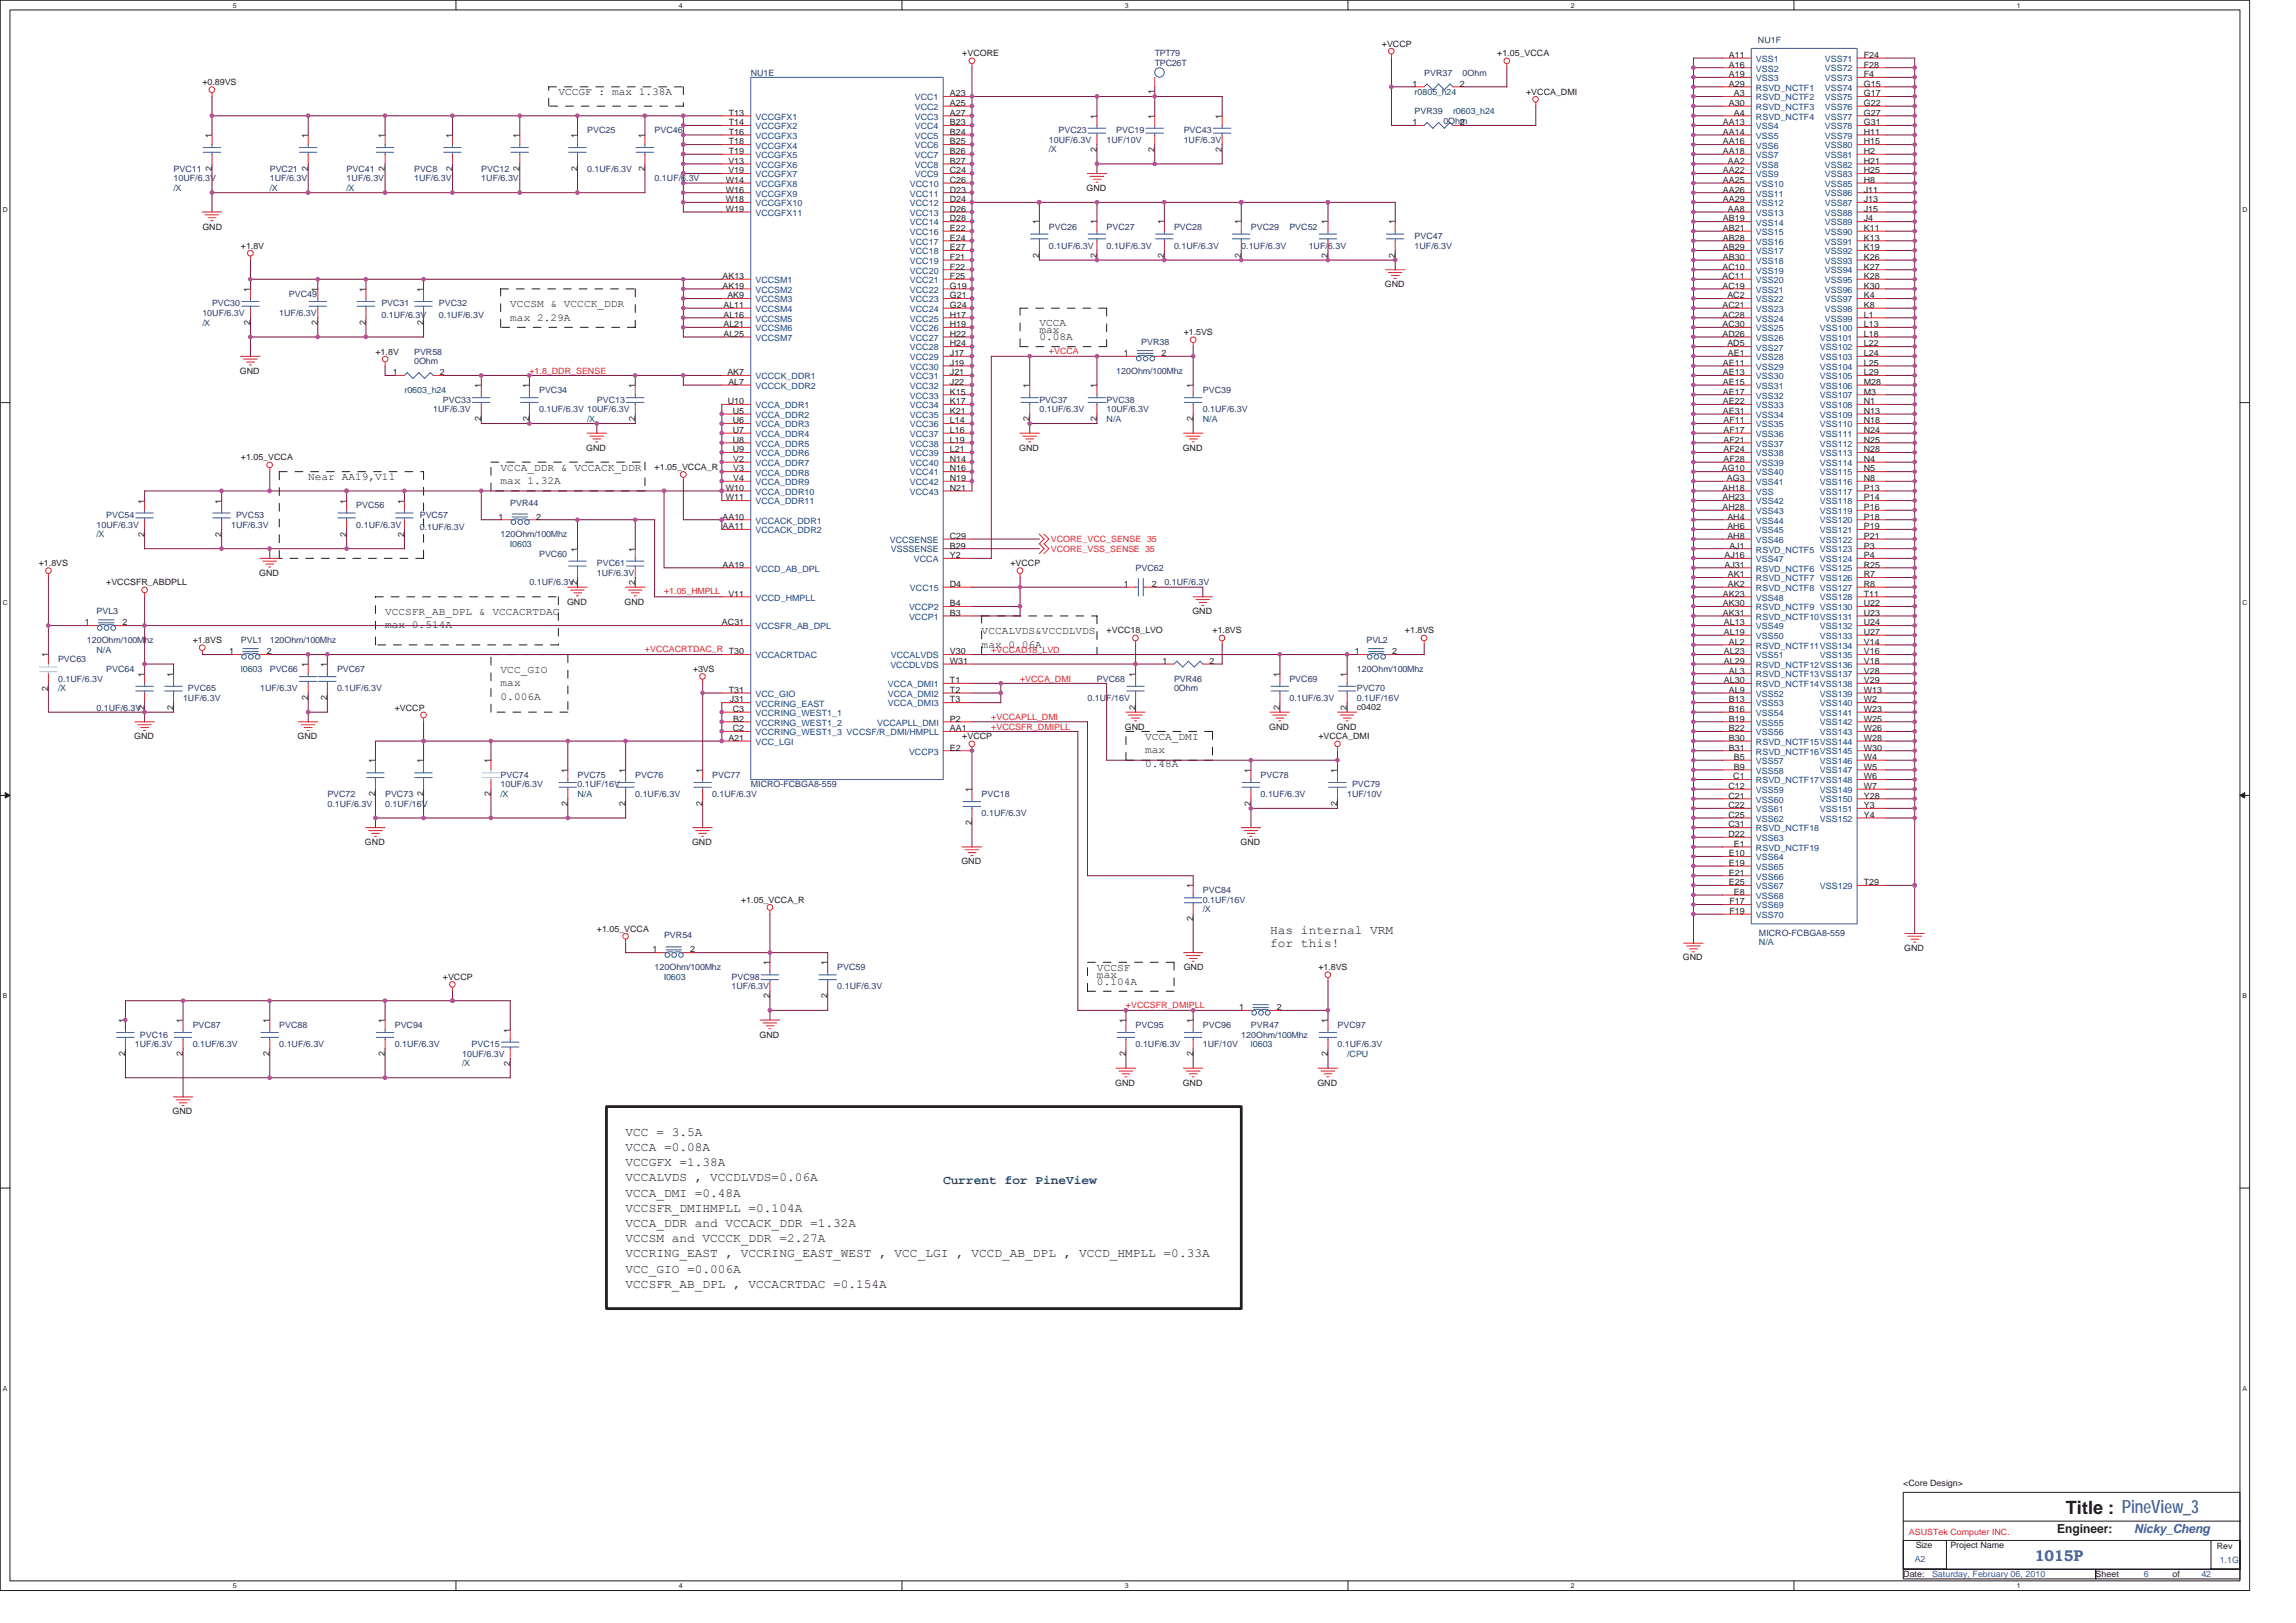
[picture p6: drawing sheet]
<svg xmlns="http://www.w3.org/2000/svg" width="297mm" height="210mm" viewBox="0 0 297 210" stroke-linecap="round" stroke-linejoin="round" font-family="sans-serif">
<defs><g id="words">
<text font-size="2.4" fill="#231f20" x="267.3" y="195.9">Title : PineView_3</text>
<text font-size="2" fill="#3a53a4" x="263.3" y="201.9">1015P</text>
<g font-size="1.6" fill="#231f20">
<text x="164.3" y="120.8">Has internal VRM</text>
<text x="164.3" y="122.6">for this!</text>
<text x="80.9" y="146.9">VCC = 3.5A</text>
<text x="80.9" y="148.9">VCCA =0.08A</text>
<text x="80.9" y="150.9">VCCGFX =1.38A</text>
<text x="80.9" y="152.8">VCCALVDS , VCCDLVDS=0.06A</text>
<text x="80.9" y="154.8">VCCA_DMI =0.48A</text>
<text x="80.9" y="156.8">VCCSFR_DMIHMPLL =0.104A</text>
<text x="80.9" y="158.7">VCCA_DDR and VCCACK_DDR =1.32A</text>
<text x="80.9" y="160.7">VCCSM and VCCCK_DDR =2.27A</text>
<text x="80.9" y="162.7">VCCRING_EAST , VCCRING_EAST_WEST , VCC_LGI , VCCD_AB_DPL , VCCD_HMPLL =0.33A</text>
<text x="80.9" y="164.7">VCC_GIO =0.006A</text>
<text x="80.9" y="166.6">VCCSFR_AB_DPL , VCCACRTDAC =0.154A</text>
<text x="266.1" y="198.3">Engineer:</text>
</g>
<text font-size="1.6" fill="#088141" x="122" y="153.2">Current for PineView</text>
<text font-size="1.6" fill="#3a53a4" x="276.1" y="198.3">Nicky_Cheng</text>
<g font-size="1.4" fill="#231f20">
<text x="72.2" y="12.3">VCCGF : max 1.38A</text>
<text x="66" y="39.7">VCCSM &amp; VCCCK_DDR</text>
<text x="66" y="41.5">max 2.29A</text>
<text x="134.5" y="42.2">VCCA</text>
<text x="134.5" y="43.1">max</text>
<text x="134.5" y="44">0.08A</text>
<text x="39.9" y="62.1">Near AA19,V11</text>
<text x="64.8" y="60.9">VCCA_DDR &amp; VCCACK_DDR</text>
<text x="64.8" y="62.6">max 1.32A</text>
<text x="49.8" y="79.6">VCCSFR_AB_DPL &amp; VCCACRTDAC</text>
<text x="49.8" y="81.3">max 0.514A</text>
<text x="127" y="82">VCCALVDS&amp;VCCDLVDS</text>
<text x="127" y="83.8">max 0.06A</text>
<text x="64.8" y="87">VCC_GIO</text>
<text x="64.8" y="88.8">max</text>
<text x="64.8" y="90.5">0.006A</text>
<text x="148.1" y="95.7">VCCA_DMI</text>
<text x="148.1" y="97.5">max</text>
<text x="148.1" y="99.2">0.48A</text>
<text x="141.9" y="125.6">VCCSF</text>
<text x="141.9" y="126.5">max</text>
<text x="141.9" y="127.4">0.104A</text>
</g>
<g font-size="1.1" fill="#2d2d72">
<text x="227.4" y="5.5">NU1F</text>
<text x="97.1" y="9.8">NU1E</text>
<text x="149.4" y="7.3">TPT79</text>
<text x="149.4" y="8.5">TPC26T</text>
<text x="184.3" y="9.8">PVR37</text>
<text x="189.2" y="9.8">0Ohm</text>
<text x="76" y="17.2">PVC25</text>
<text x="84.7" y="17.2">PVC46</text>
<text x="136.9" y="17.2">PVC23</text>
<text x="144.4" y="17.2">PVC19</text>
<text x="153.1" y="17.2">PVC43</text>
<text x="183" y="14.7">PVR39</text>
<text x="186.7" y="16">0Ohm</text>
<text x="22.5" y="22.2">PVC11</text>
<text x="22.5" y="23.5">10UF/6.3V</text>
<text x="34.9" y="22.2">PVC21</text>
<text x="34.9" y="23.5">1UF/6.3V</text>
<text x="44.8" y="22.2">PVC41</text>
<text x="44.8" y="23.5">1UF/6.3V</text>
<text x="53.6" y="22.2">PVC8</text>
<text x="53.6" y="23.5">1UF/6.3V</text>
<text x="62.3" y="22.2">PVC12</text>
<text x="62.3" y="23.5">1UF/6.3V</text>
<text x="76" y="22.2">0.1UF/6.3V</text>
<text x="84.7" y="23.5">0.1UF/6.3V</text>
<text x="135.7" y="18.5">10UF/6.3V</text>
<text x="143.2" y="18.5">1UF/10V</text>
<text x="153.1" y="18.5">1UF/6.3V</text>
<text x="135.7" y="29.7">PVC26</text>
<text x="143.2" y="29.7">PVC27</text>
<text x="151.9" y="29.7">PVC28</text>
<text x="161.8" y="29.7">PVC29</text>
<text x="166.8" y="29.7">PVC52</text>
<text x="135.7" y="32.2">0.1UF/6.3V</text>
<text x="143.2" y="32.2">0.1UF/6.3V</text>
<text x="151.9" y="32.2">0.1UF/6.3V</text>
<text x="160.6" y="32.2">0.1UF/6.3V</text>
<text x="169.3" y="32.2">1UF/6.3V</text>
<text x="183" y="30.9">PVC47</text>
<text x="183" y="32.2">1UF/6.3V</text>
<text x="26.2" y="40.9">10UF/6.3V</text>
<text x="27.4" y="39.6">PVC30</text>
<text x="36.1" y="40.9">1UF/6.3V</text>
<text x="37.4" y="38.4">PVC49</text>
<text x="49.3" y="39.6">PVC31</text>
<text x="49.3" y="41.1">0.1UF/6.3V</text>
<text x="56.8" y="39.6">PVC32</text>
<text x="56.8" y="41.1">0.1UF/6.3V</text>
<text x="53.6" y="45.9">PVR58</text>
<text x="53.6" y="47.1">0Ohm</text>
<text x="147.7" y="44.6">PVR38</text>
<text x="56" y="53.3">1UF/6.3V</text>
<text x="57.3" y="52.1">PVC33</text>
<text x="69.7" y="50.8">PVC34</text>
<text x="69.7" y="53.3">0.1UF/6.3V 10UF/6.3V</text>
<text x="77.2" y="52.1">PVC13</text>
<text x="134.5" y="52.1">PVC37</text>
<text x="134.5" y="53.3">0.1UF/6.3V</text>
<text x="143.2" y="52.1">PVC38</text>
<text x="143.2" y="53.3">10UF/6.3V</text>
<text x="144.4" y="48.4">120Ohm/100Mhz</text>
<text x="155.6" y="50.8">PVC39</text>
<text x="155.6" y="53.3">0.1UF/6.3V</text>
<text x="46.1" y="65.8">PVC56</text>
<text x="66" y="65.4">PVR44</text>
<text x="12.5" y="68.3">10UF/6.3V</text>
<text x="13.7" y="67">PVC54</text>
<text x="29.9" y="68.3">1UF/6.3V</text>
<text x="30.5" y="67">PVC53</text>
<text x="46.1" y="68.3">0.1UF/6.3V</text>
<text x="54.3" y="67">PVC57</text>
<text x="54.3" y="68.5">0.1UF/6.3V</text>
<text x="64.8" y="69.5">120Ohm/100Mhz</text>
<text x="68.5" y="75.7">0.1UF/6.3V</text>
<text x="69.7" y="72">PVC60</text>
<text x="77.2" y="73.3">PVC61</text>
<text x="77.2" y="74.5">1UF/6.3V</text>
<text x="146.9" y="73.9">PVC62</text>
<text x="150.6" y="75.7">0.1UF/6.3V</text>
<text x="11.2" y="83.2">120Ohm/100Mhz</text>
<text x="12.5" y="79.5">PVL3</text>
<text x="31.2" y="83.2">PVL1</text>
<text x="34.9" y="83.2">120Ohm/100Mhz</text>
<text x="176.8" y="83.2">PVL2</text>
<text x="7.5" y="85.7">PVC63</text>
<text x="7.5" y="88.2">0.1UF/6.3V</text>
<text x="13.7" y="86.9">PVC64</text>
<text x="24.3" y="89.4">PVC65</text>
<text x="33.7" y="89.4">1UF/6.3V</text>
<text x="34.9" y="86.9">PVC66</text>
<text x="43.6" y="86.9">PVC67</text>
<text x="43.6" y="89.4">0.1UF/6.3V</text>
<text x="141.9" y="88.2">PVC68</text>
<text x="151.9" y="88.2">PVR46</text>
<text x="151.9" y="89.4">0Ohm</text>
<text x="166.8" y="88.2">PVC69</text>
<text x="175.5" y="89.4">PVC70</text>
<text x="175.5" y="86.9">120Ohm/100Mhz</text>
<text x="12.5" y="91.9">0.1UF/6.3V</text>
<text x="23.7" y="90.7">1UF/6.3V</text>
<text x="140.7" y="90.7">0.1UF/16V</text>
<text x="166.8" y="90.7">0.1UF/6.3V</text>
<text x="175.5" y="90.7">0.1UF/16V</text>
<text x="64.8" y="100.6">PVC74</text>
<text x="64.8" y="101.9">10UF/6.3V</text>
<text x="74.7" y="100.6">PVC75</text>
<text x="74.7" y="101.9">0.1UF/16V</text>
<text x="82.2" y="100.6">PVC76</text>
<text x="92.1" y="100.6">PVC77</text>
<text x="97.1" y="101.9">MICRO-FCBGA8-559</text>
<text x="163.1" y="100.6">PVC78</text>
<text x="174.9" y="101.9">PVC79</text>
<text x="42.4" y="103.1">PVC72</text>
<text x="42.4" y="104.4">0.1UF/6.3V</text>
<text x="49.8" y="103.1">PVC73</text>
<text x="49.8" y="104.4">0.1UF/16V</text>
<text x="82.2" y="103.1">0.1UF/6.3V</text>
<text x="92.1" y="103.1">0.1UF/6.3V</text>
<text x="127" y="103.1">PVC18</text>
<text x="127" y="105.6">0.1UF/6.3V</text>
<text x="163.1" y="103.1">0.1UF/6.3V</text>
<text x="174.3" y="103.1">1UF/10V</text>
<text x="155.6" y="115.6">PVC84</text>
<text x="155.6" y="116.8">0.1UF/16V</text>
<text x="84.7" y="125.5">120Ohm/100Mhz</text>
<text x="85.9" y="121.4">PVR54</text>
<text x="108.3" y="125.5">PVC59</text>
<text x="227.6" y="121">MICRO-FCBGA8-559</text>
<text x="94.6" y="126.8">PVC98</text>
<text x="94.6" y="128">1UF/6.3V</text>
<text x="108.3" y="128">0.1UF/6.3V</text>
<text x="17.5" y="135.5">1UF/6.3V</text>
<text x="18.1" y="134.2">PVC16</text>
<text x="24.9" y="133">PVC87</text>
<text x="24.9" y="135.5">0.1UF/6.3V</text>
<text x="36.1" y="133">PVC88</text>
<text x="36.1" y="135.5">0.1UF/6.3V</text>
<text x="51.1" y="133">PVC94</text>
<text x="51.1" y="135.5">0.1UF/6.3V</text>
<text x="59.8" y="136.7">10UF/6.3V</text>
<text x="61" y="135.5">PVC15</text>
<text x="146.9" y="133">PVC95</text>
<text x="146.9" y="135.5">0.1UF/6.3V</text>
<text x="155.6" y="133">PVC96</text>
<text x="155.6" y="135.5">1UF/10V</text>
<text x="160.6" y="134.2">120Ohm/100Mhz</text>
<text x="161.8" y="133">PVR47</text>
<text x="173" y="133">PVC97</text>
<text x="173" y="135.5">0.1UF/6.3V</text>
</g>
<g font-size="1.1" fill="#231f20">
<text x="26.2" y="11">+0.89VS</text>
<text x="124.5" y="7.3">+VCORE</text>
<text x="178.8" y="6">+VCCP</text>
<text x="182.7" y="11.2">1</text>
<text x="188.8" y="11.2">2</text>
<text x="193.7" y="7.3">+1.05_VCCA</text>
<text x="223.7" y="7.5">A11</text>
<text x="223.7" y="8.7">A16</text>
<text x="223.7" y="10">A19</text>
<text x="223.7" y="11.2">A29</text>
<text x="241.1" y="7.5">F24</text>
<text x="241.1" y="8.7">F28</text>
<text x="241.1" y="10">F4</text>
<text x="241.1" y="11.2">G15</text>
<text x="27.4" y="17.8" transform="rotate(-90 27.4 17.8)">1</text>
<text x="39.9" y="17.8" transform="rotate(-90 39.9 17.8)">1</text>
<text x="49.8" y="17.8" transform="rotate(-90 49.8 17.8)">1</text>
<text x="58.5" y="17.8" transform="rotate(-90 58.5 17.8)">1</text>
<text x="67.2" y="17.8" transform="rotate(-90 67.2 17.8)">1</text>
<text x="74.7" y="17.8" transform="rotate(-90 74.7 17.8)">1</text>
<text x="83.4" y="17.8" transform="rotate(-90 83.4 17.8)">1</text>
<text x="94.3" y="15">T13</text>
<text x="94.3" y="16.2">T14</text>
<text x="94.3" y="17.4">T16</text>
<text x="122.9" y="12.5">A23</text>
<text x="122.9" y="13.7">A25</text>
<text x="122.9" y="15">A27</text>
<text x="122.9" y="16.2">B23</text>
<text x="122.9" y="17.4">B24</text>
<text x="141.9" y="15.4" transform="rotate(-90 141.9 15.4)">1</text>
<text x="149.4" y="15.4" transform="rotate(-90 149.4 15.4)">1</text>
<text x="149.4" y="12.2" transform="rotate(-90 149.4 12.2)">1</text>
<text x="158.1" y="15.4" transform="rotate(-90 158.1 15.4)">1</text>
<text x="182.7" y="16.2">1</text>
<text x="188.8" y="16.2">2</text>
<text x="197.4" y="12.3">+VCCA_DMI</text>
<text x="222.9" y="16.2">AA13</text>
<text x="222.9" y="17.4">AA14</text>
<text x="223.7" y="13.7">A30</text>
<text x="224.3" y="12.5">A3</text>
<text x="224.3" y="15">A4</text>
<text x="241.1" y="12.5">G17</text>
<text x="241.1" y="13.7">G22</text>
<text x="241.1" y="15">G27</text>
<text x="241.1" y="16.2">G31</text>
<text x="241.1" y="17.4">H11</text>
<text x="27.4" y="22.1" transform="rotate(-90 27.4 22.1)">2</text>
<text x="39.9" y="22.1" transform="rotate(-90 39.9 22.1)">2</text>
<text x="49.8" y="22.1" transform="rotate(-90 49.8 22.1)">2</text>
<text x="58.5" y="22.1" transform="rotate(-90 58.5 22.1)">2</text>
<text x="67.2" y="22.1" transform="rotate(-90 67.2 22.1)">2</text>
<text x="74.7" y="22.1" transform="rotate(-90 74.7 22.1)">2</text>
<text x="83.4" y="22.1" transform="rotate(-90 83.4 22.1)">2</text>
<text x="93.9" y="23.7">W14</text>
<text x="94.2" y="21.2">V13</text>
<text x="94.2" y="22.4">V19</text>
<text x="94.3" y="18.7">T18</text>
<text x="94.3" y="19.9">T19</text>
<text x="122.9" y="18.7">B25</text>
<text x="122.9" y="19.9">B26</text>
<text x="122.9" y="21.2">B27</text>
<text x="122.9" y="22.4">C24</text>
<text x="122.9" y="23.7">C26</text>
<text x="141.9" y="19.6" transform="rotate(-90 141.9 19.6)">2</text>
<text x="149.4" y="19.6" transform="rotate(-90 149.4 19.6)">2</text>
<text x="158.1" y="19.6" transform="rotate(-90 158.1 19.6)">2</text>
<text x="222.9" y="18.7">AA16</text>
<text x="222.9" y="19.9">AA18</text>
<text x="222.9" y="22.4">AA22</text>
<text x="222.9" y="23.7">AA25</text>
<text x="223.5" y="21.2">AA2</text>
<text x="241.1" y="18.7">H15</text>
<text x="241.1" y="19.9">H2</text>
<text x="241.1" y="21.2">H21</text>
<text x="241.1" y="22.4">H25</text>
<text x="241.1" y="23.7">H8</text>
<text x="26.2" y="29.7">GND</text>
<text x="93.9" y="24.9">W16</text>
<text x="93.9" y="26.2">W18</text>
<text x="93.9" y="27.4">W19</text>
<text x="122.9" y="24.9">D23</text>
<text x="122.9" y="26.2">D24</text>
<text x="122.9" y="27.4">D26</text>
<text x="122.9" y="28.7">D28</text>
<text x="122.9" y="29.9">E22</text>
<text x="134.4" y="29" transform="rotate(-90 134.4 29)">1</text>
<text x="140.6" y="24.7">GND</text>
<text x="141.9" y="29" transform="rotate(-90 141.9 29)">1</text>
<text x="150.6" y="29" transform="rotate(-90 150.6 29)">1</text>
<text x="160.6" y="29" transform="rotate(-90 160.6 29)">1</text>
<text x="171.8" y="29" transform="rotate(-90 171.8 29)">1</text>
<text x="180.5" y="29" transform="rotate(-90 180.5 29)">1</text>
<text x="222.9" y="24.9">AA26</text>
<text x="222.9" y="26.2">AA29</text>
<text x="222.9" y="28.7">AB19</text>
<text x="222.9" y="29.9">AB21</text>
<text x="223.5" y="27.4">AA8</text>
<text x="241.1" y="24.9">J11</text>
<text x="241.1" y="26.2">J13</text>
<text x="241.1" y="27.4">J15</text>
<text x="241.1" y="28.7">J4</text>
<text x="241.1" y="29.9">K11</text>
<text x="31.2" y="32.2">+1.8V</text>
<text x="122.9" y="31.1">E24</text>
<text x="122.9" y="32.4">E27</text>
<text x="122.9" y="33.6">F21</text>
<text x="122.9" y="34.9">F22</text>
<text x="134.4" y="33.3" transform="rotate(-90 134.4 33.3)">2</text>
<text x="141.9" y="33.3" transform="rotate(-90 141.9 33.3)">2</text>
<text x="150.6" y="33.3" transform="rotate(-90 150.6 33.3)">2</text>
<text x="160.6" y="33.3" transform="rotate(-90 160.6 33.3)">2</text>
<text x="171.8" y="33.3" transform="rotate(-90 171.8 33.3)">2</text>
<text x="180.5" y="33.3" transform="rotate(-90 180.5 33.3)">2</text>
<text x="222.8" y="34.9">AC10</text>
<text x="222.9" y="31.1">AB28</text>
<text x="222.9" y="32.4">AB29</text>
<text x="222.9" y="33.6">AB30</text>
<text x="241.1" y="31.1">K13</text>
<text x="241.1" y="32.4">K19</text>
<text x="241.1" y="33.6">K26</text>
<text x="241.1" y="34.9">K27</text>
<text x="32.4" y="37.8" transform="rotate(-90 32.4 37.8)">1</text>
<text x="41.1" y="37.8" transform="rotate(-90 41.1 37.8)">1</text>
<text x="47.3" y="37.8" transform="rotate(-90 47.3 37.8)">1</text>
<text x="54.8" y="37.8" transform="rotate(-90 54.8 37.8)">1</text>
<text x="93.5" y="36.1">AK13</text>
<text x="93.5" y="37.4">AK19</text>
<text x="93.6" y="39.9">AL11</text>
<text x="93.6" y="41.1">AL16</text>
<text x="94.1" y="38.6">AK9</text>
<text x="122.9" y="36.1">F25</text>
<text x="122.9" y="37.4">G19</text>
<text x="122.9" y="38.6">G21</text>
<text x="122.9" y="39.9">G24</text>
<text x="122.9" y="41.1">H17</text>
<text x="179.2" y="37.1">GND</text>
<text x="222.8" y="36.1">AC11</text>
<text x="222.8" y="37.4">AC19</text>
<text x="222.8" y="39.9">AC21</text>
<text x="222.8" y="41.1">AC28</text>
<text x="223.5" y="38.6">AC2</text>
<text x="241.1" y="36.1">K28</text>
<text x="241.1" y="37.4">K30</text>
<text x="241.1" y="38.6">K4</text>
<text x="241.1" y="39.9">K8</text>
<text x="241.1" y="41.1">L1</text>
<text x="32.4" y="42.1" transform="rotate(-90 32.4 42.1)">2</text>
<text x="41.1" y="42.1" transform="rotate(-90 41.1 42.1)">2</text>
<text x="47.3" y="42.1" transform="rotate(-90 47.3 42.1)">2</text>
<text x="48.6" y="45.9">+1.8V</text>
<text x="54.8" y="42.1" transform="rotate(-90 54.8 42.1)">2</text>
<text x="93.6" y="42.3">AL21</text>
<text x="93.6" y="43.6">AL25</text>
<text x="122.9" y="42.3">H19</text>
<text x="122.9" y="43.6">H22</text>
<text x="122.9" y="44.8">H24</text>
<text x="122.9" y="46.1">J17</text>
<text x="122.9" y="47.3">J19</text>
<text x="145.4" y="46.1">1</text>
<text x="150.3" y="46.1">2</text>
<text x="153.1" y="43.4">+1.5VS</text>
<text x="222.8" y="42.3">AC30</text>
<text x="222.8" y="43.6">AD26</text>
<text x="222.9" y="47.3">AE11</text>
<text x="223.5" y="44.8">AD5</text>
<text x="223.5" y="46.1">AE1</text>
<text x="241.1" y="42.3">L13</text>
<text x="241.1" y="43.6">L18</text>
<text x="241.1" y="44.8">L22</text>
<text x="241.1" y="46.1">L24</text>
<text x="241.1" y="47.3">L25</text>
<text x="31" y="48.4">GND</text>
<text x="50.8" y="48.6">1</text>
<text x="56.9" y="48.6">2</text>
<text x="62.2" y="50.2" transform="rotate(-90 62.2 50.2)">1</text>
<text x="68.5" y="50.2" transform="rotate(-90 68.5 50.2)">1</text>
<text x="82.2" y="50.2" transform="rotate(-90 82.2 50.2)">1</text>
<text x="94.1" y="48.6">AK7</text>
<text x="94.2" y="52.3">U10</text>
<text x="94.2" y="49.8">AL7</text>
<text x="94.8" y="53.5">U5</text>
<text x="122.9" y="48.6">J21</text>
<text x="122.9" y="49.8">J22</text>
<text x="122.9" y="51.1">K15</text>
<text x="122.9" y="52.3">K17</text>
<text x="122.9" y="53.5">K21</text>
<text x="133.2" y="50.2" transform="rotate(-90 133.2 50.2)">1</text>
<text x="141.9" y="50.2" transform="rotate(-90 141.9 50.2)">1</text>
<text x="154.3" y="50.2" transform="rotate(-90 154.3 50.2)">1</text>
<text x="222.9" y="48.6">AE13</text>
<text x="222.9" y="49.8">AE15</text>
<text x="222.9" y="51.1">AE17</text>
<text x="222.9" y="52.3">AE22</text>
<text x="222.9" y="53.5">AE31</text>
<text x="241.1" y="48.6">L29</text>
<text x="241.1" y="49.8">M28</text>
<text x="241.1" y="51.1">M3</text>
<text x="241.1" y="52.3">N1</text>
<text x="241.1" y="53.5">N13</text>
<text x="31.2" y="59.6">+1.05_VCCA</text>
<text x="62.2" y="54.5" transform="rotate(-90 62.2 54.5)">2</text>
<text x="68.5" y="54.5" transform="rotate(-90 68.5 54.5)">2</text>
<text x="75.8" y="58.3">GND</text>
<text x="82.2" y="54.5" transform="rotate(-90 82.2 54.5)">2</text>
<text x="94.8" y="54.8">U6</text>
<text x="94.8" y="56">U7</text>
<text x="94.8" y="57.3">U8</text>
<text x="94.8" y="58.5">U9</text>
<text x="94.9" y="59.8">V2</text>
<text x="122.9" y="54.8">L14</text>
<text x="122.9" y="56">L16</text>
<text x="122.9" y="57.3">L19</text>
<text x="122.9" y="58.5">L21</text>
<text x="122.9" y="59.8">N14</text>
<text x="131.8" y="58.3">GND</text>
<text x="133.2" y="54.5" transform="rotate(-90 133.2 54.5)">2</text>
<text x="141.9" y="54.5" transform="rotate(-90 141.9 54.5)">2</text>
<text x="153" y="58.3">GND</text>
<text x="154.3" y="54.5" transform="rotate(-90 154.3 54.5)">2</text>
<text x="223" y="54.8">AF11</text>
<text x="223" y="56">AF17</text>
<text x="223" y="57.3">AF21</text>
<text x="223" y="58.5">AF24</text>
<text x="223" y="59.8">AF28</text>
<text x="241.1" y="54.8">N18</text>
<text x="241.1" y="56">N24</text>
<text x="241.1" y="57.3">N25</text>
<text x="241.1" y="58.5">N28</text>
<text x="241.1" y="59.8">N4</text>
<text x="18.7" y="65.1" transform="rotate(-90 18.7 65.1)">1</text>
<text x="28.7" y="65.1" transform="rotate(-90 28.7 65.1)">1</text>
<text x="44.8" y="65.1" transform="rotate(-90 44.8 65.1)">1</text>
<text x="52.3" y="65.1" transform="rotate(-90 52.3 65.1)">1</text>
<text x="84.7" y="60.8">+1.05_VCCA_R</text>
<text x="93.9" y="63.5">W10</text>
<text x="93.9" y="64.7">W11</text>
<text x="94.9" y="61">V3</text>
<text x="94.9" y="62.2">V4</text>
<text x="122.9" y="61">N16</text>
<text x="122.9" y="62.2">N19</text>
<text x="122.9" y="63.5">N21</text>
<text x="222.8" y="61">AG10</text>
<text x="222.8" y="63.5">AH18</text>
<text x="222.8" y="64.7">AH23</text>
<text x="222.8" y="66">AH28</text>
<text x="223.4" y="62.2">AG3</text>
<text x="241.1" y="61">N5</text>
<text x="241.1" y="62.2">N8</text>
<text x="241.1" y="63.5">P13</text>
<text x="241.1" y="64.7">P14</text>
<text x="241.1" y="66">P16</text>
<text x="18.7" y="69.4" transform="rotate(-90 18.7 69.4)">2</text>
<text x="28.7" y="69.4" transform="rotate(-90 28.7 69.4)">2</text>
<text x="44.8" y="69.4" transform="rotate(-90 44.8 69.4)">2</text>
<text x="52.3" y="69.4" transform="rotate(-90 52.3 69.4)">2</text>
<text x="64.5" y="67.2">1</text>
<text x="69.4" y="67.2">2</text>
<text x="74.7" y="71.4" transform="rotate(-90 74.7 71.4)">1</text>
<text x="82.2" y="71.4" transform="rotate(-90 82.2 71.4)">1</text>
<text x="93.5" y="67.2">AA10</text>
<text x="93.5" y="68.5">AA11</text>
<text x="122.9" y="69.7">C29</text>
<text x="122.9" y="71">B29</text>
<text x="223.5" y="67.2">AH4</text>
<text x="223.5" y="68.5">AH6</text>
<text x="223.5" y="69.7">AH8</text>
<text x="223.7" y="71">AJ1</text>
<text x="241.1" y="67.2">P18</text>
<text x="241.1" y="68.5">P19</text>
<text x="241.1" y="69.7">P21</text>
<text x="241.1" y="71">P3</text>
<text x="5" y="73.3">+1.8VS</text>
<text x="13.7" y="75.7">+VCCSFR_ABDPLL</text>
<text x="33.5" y="74.5">GND</text>
<text x="74.7" y="75.6" transform="rotate(-90 74.7 75.6)">2</text>
<text x="82.2" y="75.6" transform="rotate(-90 82.2 75.6)">2</text>
<text x="93.5" y="73.4">AA19</text>
<text x="94.2" y="77.2">V11</text>
<text x="122.9" y="72.2">Y2</text>
<text x="122.9" y="75.9">D4</text>
<text x="130.7" y="73.3">+VCCP</text>
<text x="145.4" y="75.9">1</text>
<text x="149" y="75.9">2</text>
<text x="222.9" y="77.2">AK23</text>
<text x="223.1" y="72.2">AJ16</text>
<text x="223.1" y="73.4">AJ31</text>
<text x="223.5" y="74.7">AK1</text>
<text x="223.5" y="75.9">AK2</text>
<text x="241.1" y="72.2">P4</text>
<text x="241.1" y="73.4">R25</text>
<text x="241.1" y="74.7">R7</text>
<text x="241.1" y="75.9">R8</text>
<text x="241.1" y="77.2">T11</text>
<text x="11" y="80.9">1</text>
<text x="15.9" y="80.9">2</text>
<text x="24.9" y="83.2">+1.8VS</text>
<text x="73.4" y="78.2">GND</text>
<text x="80.8" y="78.2">GND</text>
<text x="93.4" y="80.9">AC31</text>
<text x="122.9" y="78.4">B4</text>
<text x="122.9" y="79.7">B3</text>
<text x="143.2" y="82">+VCC18_LVO</text>
<text x="154.3" y="79.5">GND</text>
<text x="156.9" y="82">+1.8VS</text>
<text x="181.8" y="82">+1.8VS</text>
<text x="222.9" y="78.4">AK30</text>
<text x="222.9" y="79.7">AK31</text>
<text x="223" y="80.9">AL13</text>
<text x="223" y="82.2">AL19</text>
<text x="223.7" y="83.4">AL2</text>
<text x="241.1" y="78.4">U22</text>
<text x="241.1" y="79.7">U23</text>
<text x="241.1" y="80.9">U24</text>
<text x="241.1" y="82.2">U27</text>
<text x="241.1" y="83.4">V14</text>
<text x="6.2" y="89.3" transform="rotate(-90 6.2 89.3)">2</text>
<text x="6.2" y="85" transform="rotate(-90 6.2 85)">1</text>
<text x="18.7" y="87.5" transform="rotate(-90 18.7 87.5)">1</text>
<text x="22.4" y="87.5" transform="rotate(-90 22.4 87.5)">1</text>
<text x="29.7" y="84.7">1</text>
<text x="34.5" y="84.7">2</text>
<text x="39.9" y="86.3" transform="rotate(-90 39.9 86.3)">1</text>
<text x="42.3" y="86.3" transform="rotate(-90 42.3 86.3)">1</text>
<text x="89.7" y="86.9">+3VS</text>
<text x="94.3" y="84.7">T30</text>
<text x="94.3" y="89.6">T31</text>
<text x="122.9" y="84.7">V30</text>
<text x="122.9" y="85.9">W31</text>
<text x="122.9" y="88.4">T1</text>
<text x="122.9" y="89.6">T2</text>
<text x="146.9" y="87.5" transform="rotate(-90 146.9 87.5)">1</text>
<text x="150.4" y="85.9">1</text>
<text x="156.5" y="85.9">2</text>
<text x="165.6" y="87.5" transform="rotate(-90 165.6 87.5)">1</text>
<text x="174.3" y="87.5" transform="rotate(-90 174.3 87.5)">1</text>
<text x="175.3" y="84.7">1</text>
<text x="180.1" y="84.7">2</text>
<text x="223" y="84.7">AL23</text>
<text x="223" y="85.9">AL29</text>
<text x="223" y="88.4">AL30</text>
<text x="223.7" y="87.1">AL3</text>
<text x="223.7" y="89.6">AL9</text>
<text x="241.1" y="84.7">V16</text>
<text x="241.1" y="85.9">V18</text>
<text x="241.1" y="87.1">V28</text>
<text x="241.1" y="88.4">V29</text>
<text x="241.1" y="89.6">W13</text>
<text x="17.4" y="95.6">GND</text>
<text x="18.7" y="91.8" transform="rotate(-90 18.7 91.8)">2</text>
<text x="22.4" y="91.8" transform="rotate(-90 22.4 91.8)">2</text>
<text x="38.5" y="95.6">GND</text>
<text x="39.9" y="90.6" transform="rotate(-90 39.9 90.6)">2</text>
<text x="42.3" y="90.6" transform="rotate(-90 42.3 90.6)">2</text>
<text x="51.1" y="91.9">+VCCP</text>
<text x="94.2" y="95.9">A21</text>
<text x="94.4" y="90.9">J31</text>
<text x="94.8" y="92.1">C3</text>
<text x="94.8" y="94.6">C2</text>
<text x="94.9" y="93.4">B2</text>
<text x="122.9" y="90.9">T3</text>
<text x="122.9" y="93.4">P2</text>
<text x="122.9" y="94.6">AA1</text>
<text x="124.5" y="95.6">+VCCP</text>
<text x="145.5" y="94.4">GND</text>
<text x="146.9" y="91.8" transform="rotate(-90 146.9 91.8)">2</text>
<text x="164.2" y="94.4">GND</text>
<text x="165.6" y="91.8" transform="rotate(-90 165.6 91.8)">2</text>
<text x="170.6" y="95.6">+VCCA_DMI</text>
<text x="172.9" y="94.4">GND</text>
<text x="174.3" y="91.8" transform="rotate(-90 174.3 91.8)">2</text>
<text x="175.5" y="91.9">c0402</text>
<text x="223.7" y="90.9">B13</text>
<text x="223.7" y="92.1">B16</text>
<text x="223.7" y="93.4">B19</text>
<text x="223.7" y="94.6">B22</text>
<text x="223.7" y="95.9">B30</text>
<text x="241.1" y="90.9">W2</text>
<text x="241.1" y="92.1">W23</text>
<text x="241.1" y="93.4">W25</text>
<text x="241.1" y="94.6">W26</text>
<text x="241.1" y="95.9">W28</text>
<text x="48.6" y="98.7" transform="rotate(-90 48.6 98.7)">1</text>
<text x="54.8" y="98.7" transform="rotate(-90 54.8 98.7)">1</text>
<text x="63.5" y="98.7" transform="rotate(-90 63.5 98.7)">1</text>
<text x="73.4" y="100" transform="rotate(-90 73.4 100)">1</text>
<text x="80.9" y="100" transform="rotate(-90 80.9 100)">1</text>
<text x="90.9" y="100" transform="rotate(-90 90.9 100)">1</text>
<text x="122.9" y="97.1">E2</text>
<text x="161.8" y="100" transform="rotate(-90 161.8 100)">1</text>
<text x="173" y="100" transform="rotate(-90 173 100)">1</text>
<text x="223.7" y="97.1">B31</text>
<text x="224.2" y="100.8">C1</text>
<text x="224.3" y="98.3">B5</text>
<text x="224.3" y="99.6">B9</text>
<text x="241.1" y="97.1">W30</text>
<text x="241.1" y="98.3">W4</text>
<text x="241.1" y="99.6">W5</text>
<text x="241.1" y="100.8">W6</text>
<text x="48.6" y="103" transform="rotate(-90 48.6 103)">2</text>
<text x="54.8" y="103" transform="rotate(-90 54.8 103)">2</text>
<text x="63.5" y="103" transform="rotate(-90 63.5 103)">2</text>
<text x="73.4" y="104.3" transform="rotate(-90 73.4 104.3)">2</text>
<text x="80.9" y="104.3" transform="rotate(-90 80.9 104.3)">2</text>
<text x="90.9" y="104.3" transform="rotate(-90 90.9 104.3)">2</text>
<text x="125.7" y="106.8" transform="rotate(-90 125.7 106.8)">2</text>
<text x="125.7" y="102.5" transform="rotate(-90 125.7 102.5)">1</text>
<text x="161.8" y="104.3" transform="rotate(-90 161.8 104.3)">2</text>
<text x="173" y="104.3" transform="rotate(-90 173 104.3)">2</text>
<text x="223.6" y="102.1">C12</text>
<text x="223.6" y="103.3">C21</text>
<text x="223.6" y="104.6">C22</text>
<text x="223.6" y="105.8">C25</text>
<text x="223.6" y="107.1">C31</text>
<text x="241.1" y="102.1">W7</text>
<text x="241.1" y="103.3">Y28</text>
<text x="241.1" y="104.6">Y3</text>
<text x="241.1" y="105.8">Y4</text>
<text x="47.2" y="109.3">GND</text>
<text x="89.5" y="109.3">GND</text>
<text x="124.4" y="111.8">GND</text>
<text x="160.5" y="109.3">GND</text>
<text x="223.6" y="108.3">D22</text>
<text x="223.7" y="110.8">E10</text>
<text x="223.7" y="112">E19</text>
<text x="223.7" y="113.3">E21</text>
<text x="224.3" y="109.6">E1</text>
<text x="95.9" y="116.8">+1.05_VCCA_R</text>
<text x="154.3" y="119.2" transform="rotate(-90 154.3 119.2)">2</text>
<text x="154.3" y="114.9" transform="rotate(-90 154.3 114.9)">1</text>
<text x="223.7" y="114.5">E25</text>
<text x="223.7" y="117">F17</text>
<text x="223.7" y="118.3">F19</text>
<text x="224.3" y="115.8">E8</text>
<text x="241.1" y="114.5">T29</text>
<text x="77.2" y="120.5">+1.05_VCCA</text>
<text x="84.4" y="123.2">1</text>
<text x="89.3" y="123.2">2</text>
<text x="99.6" y="124.9" transform="rotate(-90 99.6 124.9)">1</text>
<text x="107.1" y="124.9" transform="rotate(-90 107.1 124.9)">1</text>
<text x="153.1" y="125.5">GND</text>
<text x="170.6" y="125.5">+1.8VS</text>
<text x="217.7" y="124.3">GND</text>
<text x="246.4" y="123">GND</text>
<text x="57.3" y="126.8">+VCCP</text>
<text x="99.6" y="129.2" transform="rotate(-90 99.6 129.2)">2</text>
<text x="107.1" y="129.2" transform="rotate(-90 107.1 129.2)">2</text>
<text x="160.3" y="130.7">1</text>
<text x="165.2" y="130.7">2</text>
<text x="16.2" y="136.6" transform="rotate(-90 16.2 136.6)">2</text>
<text x="16.2" y="132.4" transform="rotate(-90 16.2 132.4)">1</text>
<text x="23.7" y="136.6" transform="rotate(-90 23.7 136.6)">2</text>
<text x="23.7" y="132.4" transform="rotate(-90 23.7 132.4)">1</text>
<text x="34.9" y="136.6" transform="rotate(-90 34.9 136.6)">2</text>
<text x="34.9" y="132.4" transform="rotate(-90 34.9 132.4)">1</text>
<text x="49.8" y="136.6" transform="rotate(-90 49.8 136.6)">2</text>
<text x="49.8" y="132.4" transform="rotate(-90 49.8 132.4)">1</text>
<text x="66" y="137.9" transform="rotate(-90 66 137.9)">2</text>
<text x="66" y="133.6" transform="rotate(-90 66 133.6)">1</text>
<text x="98.3" y="134.2">GND</text>
<text x="145.6" y="136.6" transform="rotate(-90 145.6 136.6)">2</text>
<text x="145.6" y="132.4" transform="rotate(-90 145.6 132.4)">1</text>
<text x="154.3" y="136.6" transform="rotate(-90 154.3 136.6)">2</text>
<text x="154.3" y="132.4" transform="rotate(-90 154.3 132.4)">1</text>
<text x="171.8" y="136.6" transform="rotate(-90 171.8 136.6)">2</text>
<text x="171.8" y="132.4" transform="rotate(-90 171.8 132.4)">1</text>
<text x="144.3" y="140.5">GND</text>
<text x="153" y="140.5">GND</text>
<text x="170.4" y="140.5">GND</text>
<text x="22.3" y="144.2">GND</text>
<text x="246.2" y="192.2">&lt;Core Design&gt;</text>
<text x="247.8" y="200.3">Size</text>
<text x="252.3" y="200.3">Project Name</text>
<text x="286.8" y="200.4">Rev</text>
<text x="246.2" y="204">Date:</text>
<text x="271.1" y="204">Sheet</text>
<text x="281.1" y="204">of</text>
</g>
<g font-size="1.1" fill="#1d437e">
<text x="227.2" y="8">VSS1</text>
<text x="227.2" y="9.3">VSS2</text>
<text x="227.2" y="10.5">VSS3</text>
<text x="227.2" y="11.7">RSVD_NCTF1</text>
<text x="236.1" y="8">VSS71</text>
<text x="236.1" y="9.2">VSS72</text>
<text x="236.1" y="10.5">VSS73</text>
<text x="236.1" y="11.7">VSS74</text>
<text x="97.7" y="15.5">VCCGFX1</text>
<text x="97.7" y="16.7">VCCGFX2</text>
<text x="97.7" y="18">VCCGFX3</text>
<text x="118.4" y="13">VCC1</text>
<text x="118.4" y="14.2">VCC2</text>
<text x="118.4" y="15.5">VCC3</text>
<text x="118.4" y="16.7">VCC4</text>
<text x="118.4" y="18">VCC5</text>
<text x="227.2" y="13">RSVD_NCTF2</text>
<text x="227.2" y="14.2">RSVD_NCTF3</text>
<text x="227.2" y="15.5">RSVD_NCTF4</text>
<text x="227.2" y="16.7">VSS4</text>
<text x="227.2" y="18">VSS5</text>
<text x="236.1" y="13">VSS75</text>
<text x="236.1" y="14.2">VSS76</text>
<text x="236.1" y="15.5">VSS77</text>
<text x="236.1" y="16.7">VSS78</text>
<text x="236.1" y="17.9">VSS79</text>
<text x="97.7" y="19.2">VCCGFX4</text>
<text x="97.7" y="20.5">VCCGFX5</text>
<text x="97.7" y="21.7">VCCGFX6</text>
<text x="97.7" y="23">VCCGFX7</text>
<text x="118.4" y="19.2">VCC6</text>
<text x="118.4" y="20.5">VCC7</text>
<text x="118.4" y="21.7">VCC8</text>
<text x="118.4" y="23">VCC9</text>
<text x="227.2" y="19.2">VSS6</text>
<text x="227.2" y="20.5">VSS7</text>
<text x="227.2" y="21.7">VSS8</text>
<text x="227.2" y="23">VSS9</text>
<text x="236.1" y="19.2">VSS80</text>
<text x="236.1" y="20.4">VSS81</text>
<text x="236.1" y="21.7">VSS82</text>
<text x="236.1" y="22.9">VSS83</text>
<text x="97.7" y="24.2">VCCGFX8</text>
<text x="97.7" y="25.4">VCCGFX9</text>
<text x="97.7" y="26.7">VCCGFX10</text>
<text x="97.7" y="27.9">VCCGFX11</text>
<text x="117.7" y="24.2">VCC10</text>
<text x="117.7" y="25.4">VCC11</text>
<text x="117.7" y="26.7">VCC12</text>
<text x="117.7" y="27.9">VCC13</text>
<text x="117.7" y="29.2">VCC14</text>
<text x="227.2" y="24.2">VSS10</text>
<text x="227.2" y="25.4">VSS11</text>
<text x="227.2" y="26.7">VSS12</text>
<text x="227.2" y="27.9">VSS13</text>
<text x="227.2" y="29.2">VSS14</text>
<text x="236.1" y="24.2">VSS85</text>
<text x="236.1" y="25.4">VSS86</text>
<text x="236.1" y="26.7">VSS87</text>
<text x="236.1" y="27.9">VSS88</text>
<text x="236.1" y="29.2">VSS89</text>
<text x="117.7" y="30.4">VCC16</text>
<text x="117.7" y="31.7">VCC17</text>
<text x="117.7" y="32.9">VCC18</text>
<text x="117.7" y="34.1">VCC19</text>
<text x="117.7" y="35.4">VCC20</text>
<text x="227.2" y="30.4">VSS15</text>
<text x="227.2" y="31.7">VSS16</text>
<text x="227.2" y="32.9">VSS17</text>
<text x="227.2" y="34.2">VSS18</text>
<text x="227.2" y="35.4">VSS19</text>
<text x="236.1" y="30.4">VSS90</text>
<text x="236.1" y="31.6">VSS91</text>
<text x="236.1" y="32.9">VSS92</text>
<text x="236.1" y="34.1">VSS93</text>
<text x="236.1" y="35.4">VSS94</text>
<text x="97.7" y="36.6">VCCSM1</text>
<text x="97.7" y="37.9">VCCSM2</text>
<text x="97.7" y="39.1">VCCSM3</text>
<text x="97.7" y="40.4">VCCSM4</text>
<text x="97.7" y="41.6">VCCSM5</text>
<text x="117.7" y="36.6">VCC21</text>
<text x="117.7" y="37.9">VCC22</text>
<text x="117.7" y="39.1">VCC23</text>
<text x="117.7" y="40.4">VCC24</text>
<text x="117.7" y="41.6">VCC25</text>
<text x="227.2" y="36.6">VSS20</text>
<text x="227.2" y="37.9">VSS21</text>
<text x="227.2" y="39.1">VSS22</text>
<text x="227.2" y="40.4">VSS23</text>
<text x="227.2" y="41.6">VSS24</text>
<text x="236.1" y="36.6">VSS95</text>
<text x="236.1" y="37.9">VSS96</text>
<text x="236.1" y="39.1">VSS97</text>
<text x="236.1" y="40.4">VSS98</text>
<text x="236.1" y="41.6">VSS99</text>
<text x="97.7" y="42.9">VCCSM6</text>
<text x="97.7" y="44.1">VCCSM7</text>
<text x="117.7" y="42.8">VCC26</text>
<text x="117.7" y="44.1">VCC27</text>
<text x="117.7" y="45.3">VCC28</text>
<text x="117.7" y="46.6">VCC29</text>
<text x="117.7" y="47.8">VCC30</text>
<text x="227.2" y="42.9">VSS25</text>
<text x="227.2" y="44.1">VSS26</text>
<text x="227.2" y="45.4">VSS27</text>
<text x="227.2" y="46.6">VSS28</text>
<text x="227.2" y="47.8">VSS29</text>
<text x="235.5" y="42.8">VSS100</text>
<text x="235.5" y="44.1">VSS101</text>
<text x="235.5" y="45.3">VSS102</text>
<text x="235.5" y="46.6">VSS103</text>
<text x="235.5" y="47.8">VSS104</text>
<text x="97.7" y="49.1">VCCCK_DDR1</text>
<text x="97.7" y="50.3">VCCCK_DDR2</text>
<text x="97.7" y="52.8">VCCA_DDR1</text>
<text x="117.7" y="49.1">VCC31</text>
<text x="117.7" y="50.3">VCC32</text>
<text x="117.7" y="51.6">VCC33</text>
<text x="117.7" y="52.8">VCC34</text>
<text x="227.2" y="49.1">VSS30</text>
<text x="227.2" y="50.3">VSS31</text>
<text x="227.2" y="51.6">VSS32</text>
<text x="227.2" y="52.8">VSS33</text>
<text x="235.5" y="49.1">VSS105</text>
<text x="235.5" y="50.3">VSS106</text>
<text x="235.5" y="51.5">VSS107</text>
<text x="235.5" y="52.8">VSS108</text>
<text x="97.7" y="54.1">VCCA_DDR2</text>
<text x="97.7" y="55.3">VCCA_DDR3</text>
<text x="97.7" y="56.5">VCCA_DDR4</text>
<text x="97.7" y="57.8">VCCA_DDR5</text>
<text x="97.7" y="59">VCCA_DDR6</text>
<text x="117.7" y="54.1">VCC35</text>
<text x="117.7" y="55.3">VCC36</text>
<text x="117.7" y="56.5">VCC37</text>
<text x="117.7" y="57.8">VCC38</text>
<text x="117.7" y="59">VCC39</text>
<text x="227.2" y="54.1">VSS34</text>
<text x="227.2" y="55.3">VSS35</text>
<text x="227.2" y="56.5">VSS36</text>
<text x="227.2" y="57.8">VSS37</text>
<text x="227.2" y="59">VSS38</text>
<text x="235.5" y="54">VSS109</text>
<text x="235.5" y="55.3">VSS110</text>
<text x="235.5" y="56.5">VSS111</text>
<text x="235.5" y="57.8">VSS112</text>
<text x="235.5" y="59">VSS113</text>
<text x="97.7" y="60.3">VCCA_DDR7</text>
<text x="97.7" y="61.5">VCCA_DDR8</text>
<text x="97.7" y="62.8">VCCA_DDR9</text>
<text x="97.7" y="64">VCCA_DDR10</text>
<text x="97.7" y="65.3">VCCA_DDR11</text>
<text x="117.7" y="60.3">VCC40</text>
<text x="117.7" y="61.5">VCC41</text>
<text x="117.7" y="62.8">VCC42</text>
<text x="117.7" y="64">VCC43</text>
<text x="227.2" y="60.3">VSS39</text>
<text x="227.2" y="61.5">VSS40</text>
<text x="227.2" y="62.8">VSS41</text>
<text x="227.2" y="64">VSS</text>
<text x="227.2" y="65.3">VSS42</text>
<text x="235.5" y="60.3">VSS114</text>
<text x="235.5" y="61.5">VSS115</text>
<text x="235.5" y="62.7">VSS116</text>
<text x="235.5" y="64">VSS117</text>
<text x="235.5" y="65.2">VSS118</text>
<text x="97.7" y="67.7">VCCACK_DDR1</text>
<text x="97.7" y="69">VCCACK_DDR2</text>
<text x="115.1" y="70.2">VCCSENSE</text>
<text x="115.3" y="71.5">VSSSENSE</text>
<text x="227.2" y="66.5">VSS43</text>
<text x="227.2" y="67.7">VSS44</text>
<text x="227.2" y="69">VSS45</text>
<text x="227.2" y="70.2">VSS46</text>
<text x="227.2" y="71.5">RSVD_NCTF5 VSS123</text>
<text x="235.5" y="66.5">VSS119</text>
<text x="235.5" y="67.7">VSS120</text>
<text x="235.5" y="69">VSS121</text>
<text x="235.5" y="70.2">VSS122</text>
<text x="97.7" y="74">VCCD_AB_DPL</text>
<text x="97.7" y="77.7">VCCD_HMPLL</text>
<text x="117.7" y="76.5">VCC15</text>
<text x="118.2" y="72.7">VCCA</text>
<text x="227.2" y="72.7">VSS47</text>
<text x="227.2" y="74">RSVD_NCTF6 VSS125</text>
<text x="227.2" y="75.2">RSVD_NCTF7 VSS126</text>
<text x="227.2" y="76.5">RSVD_NCTF8 VSS127</text>
<text x="227.2" y="77.7">VSS48</text>
<text x="235.5" y="72.7">VSS124</text>
<text x="235.5" y="77.7">VSS128</text>
<text x="97.7" y="81.4">VCCSFR_AB_DPL</text>
<text x="117.6" y="79">VCCP2</text>
<text x="117.6" y="80.2">VCCP1</text>
<text x="227.2" y="79">RSVD_NCTF9 VSS130</text>
<text x="227.2" y="80.2">RSVD_NCTF10VSS131</text>
<text x="227.2" y="81.4">VSS49</text>
<text x="227.2" y="82.7">VSS50</text>
<text x="227.2" y="83.9">RSVD_NCTF11VSS134</text>
<text x="235.5" y="81.4">VSS132</text>
<text x="235.5" y="82.7">VSS133</text>
<text x="97.7" y="85.2">VCCACRTDAC</text>
<text x="114.9" y="88.9">VCCA_DMI1</text>
<text x="115.2" y="86.4">VCCDLVDS</text>
<text x="115.3" y="85.2">VCCALVDS</text>
<text x="227.2" y="85.2">VSS51</text>
<text x="227.2" y="86.4">RSVD_NCTF12VSS136</text>
<text x="227.2" y="87.7">RSVD_NCTF13VSS137</text>
<text x="227.2" y="88.9">RSVD_NCTF14VSS138</text>
<text x="235.5" y="85.2">VSS135</text>
<text x="97.7" y="90.2">VCC_GIO</text>
<text x="97.7" y="91.4">VCCRING_EAST</text>
<text x="97.7" y="92.6">VCCRING_WEST1_1</text>
<text x="97.7" y="93.9">VCCRING_WEST1_2</text>
<text x="97.7" y="95.1">VCCRING_WEST1_3 VCCSF/R_DMI/HMPLL</text>
<text x="113.5" y="93.9">VCCAPLL_DMI</text>
<text x="114.9" y="90.1">VCCA_DMI2</text>
<text x="114.9" y="91.4">VCCA_DMI3</text>
<text x="227.2" y="90.2">VSS52</text>
<text x="227.2" y="91.4">VSS53</text>
<text x="227.2" y="92.6">VSS54</text>
<text x="227.2" y="93.9">VSS55</text>
<text x="227.2" y="95.1">VSS56</text>
<text x="235.5" y="90.1">VSS139</text>
<text x="235.5" y="91.4">VSS140</text>
<text x="235.5" y="92.6">VSS141</text>
<text x="235.5" y="93.9">VSS142</text>
<text x="235.5" y="95.1">VSS143</text>
<text x="97.7" y="96.4">VCC_LGI</text>
<text x="117.6" y="97.6">VCCP3</text>
<text x="227.2" y="96.4">RSVD_NCTF15VSS144</text>
<text x="227.2" y="97.6">RSVD_NCTF16VSS145</text>
<text x="227.2" y="98.8">VSS57</text>
<text x="227.2" y="100.1">VSS58</text>
<text x="227.2" y="101.3">RSVD_NCTF17VSS148</text>
<text x="235.5" y="98.8">VSS146</text>
<text x="235.5" y="100.1">VSS147</text>
<text x="227.2" y="102.6">VSS59</text>
<text x="227.2" y="103.8">VSS60</text>
<text x="227.2" y="105.1">VSS61</text>
<text x="227.2" y="106.3">VSS62</text>
<text x="227.2" y="107.6">RSVD_NCTF18</text>
<text x="235.5" y="102.6">VSS149</text>
<text x="235.5" y="103.8">VSS150</text>
<text x="235.5" y="105">VSS151</text>
<text x="235.5" y="106.3">VSS152</text>
<text x="227.2" y="108.8">VSS63</text>
<text x="227.2" y="110.1">RSVD_NCTF19</text>
<text x="227.2" y="111.3">VSS64</text>
<text x="227.2" y="112.5">VSS65</text>
<text x="227.2" y="113.8">VSS66</text>
<text x="227.2" y="115">VSS67</text>
<text x="227.2" y="116.3">VSS68</text>
<text x="227.2" y="117.5">VSS69</text>
<text x="227.2" y="118.8">VSS70</text>
<text x="235.5" y="115">VSS129</text>
</g>
<g font-size="1.1" fill="#088141">
<text x="183" y="12.3">r0805_h24</text>
<text x="188" y="14.7">r0603_h24</text>
<text x="135.7" y="19.7">/X</text>
<text x="22.5" y="24.7">/X</text>
<text x="34.9" y="24.7">/X</text>
<text x="44.8" y="24.7">/X</text>
<text x="26.2" y="42.1">/X</text>
<text x="52.3" y="50.8">r0603_h24</text>
<text x="76" y="54.6">/X</text>
<text x="143.2" y="54.6">N/A</text>
<text x="155.6" y="54.6">N/A</text>
<text x="12.5" y="69.5">/X</text>
<text x="66" y="70.8">l0603</text>
<text x="7.5" y="89.4">/X</text>
<text x="12.5" y="84.5">N/A</text>
<text x="31.2" y="86.9">l0603</text>
<text x="64.8" y="103.1">/X</text>
<text x="74.7" y="103.1">N/A</text>
<text x="155.6" y="118">/X</text>
<text x="227.6" y="122.3">N/A</text>
<text x="85.9" y="126.8">l0603</text>
<text x="59.8" y="138">/X</text>
<text x="161.8" y="135.5">l0603</text>
<text x="174.3" y="136.7">/CPU</text>
</g>
<g font-size="1.1" fill="#ec2426">
<text x="135.7" y="45.7">+VCCA</text>
<text x="68.5" y="48.4">+1.8_DDR_SENSE</text>
<text x="135.9" y="71.4">VCORE_VSS_SENSE 35</text>
<text x="135.9" y="70.1">VCORE_VCC_SENSE 35</text>
<text x="85.9" y="76.9">+1.05_HMPLL</text>
<text x="83.4" y="84.3">+VCCACRTDAC_R</text>
<text x="128.2" y="84.5">+VCCAD18_LVD</text>
<text x="132" y="88.2">+VCCA_DMI</text>
<text x="128.2" y="94.4">+VCCSFR_DMIPLL</text>
<text x="128.2" y="93.2">+VCCAPLL_DMI</text>
<text x="145.7" y="130.4">+VCCSFR_DMIPLL</text>
<text x="247" y="198.6">ASUSTek Computer INC.</text>
</g>
<g font-size="1.1" fill="#3a53a4">
<text x="247.7" y="202.1">A2</text>
<text x="287.2" y="202.2">1.1G</text>
<text x="250" y="204">Saturday, February 06, 2010</text>
<text x="277.3" y="204">6</text>
<text x="284.8" y="204">42</text>
</g>
<g font-size=".9" fill="#231f20">
<text x="30.1" y="1">5</text>
<text x="87.8" y="1">4</text>
<text x="145.5" y="1">3</text>
<text x="203.2" y="1">2</text>
<text x="260.9" y="1">1</text>
<text x=".4" y="27.5">D</text>
<text x="290.1" y="27.5">D</text>
<text x=".4" y="78.3">C</text>
<text x="290.1" y="78.3">C</text>
<text x=".4" y="129.1">B</text>
<text x="290.1" y="129.1">B</text>
<text x=".4" y="179.9">A</text>
<text x="290.1" y="179.9">A</text>
<text x="30.1" y="205.5">5</text>
<text x="87.8" y="205.5">4</text>
<text x="145.5" y="205.5">3</text>
<text x="203.2" y="205.5">2</text>
<text x="260.9" y="205.5">1</text>
</g>
</g></defs>
<path d="M0 0h291v205.8h-291zM1.3 1.3h288.5v203.2h-288.5z" fill="none" stroke="#231f20" stroke-width=".13"/>
<g fill="#fff">
<path d="M30.1 .2h.5v1h-.5z"/>
<path d="M30.1 204.7h.5v1h-.5z"/>
</g>
<path d="M59 0v1.3M59 204.5v1.3" fill="none" stroke="#231f20" stroke-width=".13"/>
<g fill="#fff">
<path d="M87.8 .2h.5v1h-.5z"/>
<path d="M87.8 204.7h.5v1h-.5z"/>
</g>
<path d="M116.7 0v1.3M116.7 204.5v1.3" fill="none" stroke="#231f20" stroke-width=".13"/>
<g fill="#fff">
<path d="M145.5 .2h.5v1h-.5z"/>
<path d="M145.5 204.7h.5v1h-.5z"/>
</g>
<path d="M174.4 0v1.3M174.4 204.5v1.3" fill="none" stroke="#231f20" stroke-width=".13"/>
<g fill="#fff">
<path d="M203.2 .2h.5v1h-.5z"/>
<path d="M203.2 204.7h.5v1h-.5z"/>
</g>
<path d="M232.1 0v1.3M232.1 204.5v1.3" fill="none" stroke="#231f20" stroke-width=".13"/>
<g fill="#fff">
<path d="M260.9 .2h.5v1h-.5z"/>
<path d="M260.9 204.7h.5v1h-.5z"/>
<path d="M.4 26.7h.6v1h-.6z"/>
<path d="M290.1 26.7h.6v1h-.6z"/>
<path d="M.4 77.5h.6v1h-.6z"/>
<path d="M290.1 77.5h.6v1h-.6z"/>
</g>
<path d="M0 52.1h1.3M289.8 52.1h1.2" fill="none" stroke="#231f20" stroke-width=".13"/>
<g fill="#fff">
<path d="M.4 128.3h.5v1h-.5z"/>
<path d="M290.1 128.3h.6v1h-.6z"/>
</g>
<path d="M0 102.9h1.3M289.8 102.9h1.2" fill="none" stroke="#231f20" stroke-width=".13"/>
<path d="M.7 102.5l.6 .4-.6 .3z" fill="#231f20"/>
<path d="M.7 102.5l.6 .4-.6 .3z" fill="none" stroke="#231f20" stroke-width=".13"/>
<path d="M289.8 102.9l.6-.4v.7z" fill="#231f20"/>
<path d="M289.8 102.9l.6-.4v.7z" fill="none" stroke="#231f20" stroke-width=".13"/>
<g fill="#fff">
<path d="M.4 179.1h.5v1h-.5z"/>
<path d="M290.1 179.1h.6v1h-.6z"/>
</g>
<path d="M0 153.7h1.3M289.8 153.7h1.2M246.2 193.1h43.6v9.9h-43.6zM246.2 199.3h5.6v3.7h-5.6zM246.2 196.8h43.6M251.9 199.3h34.2M286 199.3h3.8v3.7h-3.8zM246.2 203h24.9v1.3h-24.9zM271.1 203h18.7v1.3h-18.7z" fill="none" stroke="#231f20" stroke-width=".13"/>
<g fill="none" stroke="#231f20" stroke-width=".13" stroke-dasharray="1 1 1 1 1 1 1 1">
<path d="M64.8 37.4h17.4M82.2 37.4v5M132 39.9h11.2M143.2 39.9v4.9M63.5 59.8h19.9M64.8 42.4v-5M82.2 42.4h-17.4M83.4 59.8v3.7M132 44.8v-4.9M143.2 44.8h-11.2M36.1 61h18.7M36.1 72.2v-11.2"/>
<path d="M48.6 77.2h23.6M54.8 61v11.2M54.8 72.2h-18.7M63.5 63.5v-3.7M72.2 77.2v6.2M83.4 63.5h-19.9M127 79.7h14.9M141.9 79.7v5M48.6 83.4v-6.2M63.5 84.7h10M63.5 92.1v-7.4M72.2 83.4h-23.6"/>
<path d="M73.5 84.7v7.4M73.5 92.1h-10M127 84.7v-5M141.9 84.7h-14.9M145.7 94.6h11.2M145.7 98.4v-3.8M156.9 94.6v3.8M156.9 98.4h-11.2M140.7 124.5h11.2M140.7 128.2v-3.7M151.9 124.5v3.7M151.9 128.2h-11.2"/>
</g>
<path d="M78.5 143.2h82.1v26.1h-82.1z" fill="none" stroke="#231f20" stroke-width=".36"/>
<path d="M71 11.2h17.4M71 13.7v-2.5M88.4 11.2v2.5M88.4 13.7h-17.4" fill="none" stroke="#1e401f" stroke-width=".13" stroke-dasharray="1 1 1 1 1 1 1 1"/>
<g fill="none" stroke="#ec2426" stroke-width=".13">
<path d="M27.4 12v.5M27.4 17.5v1.2M27.4 20v1.2M39.9 17.5v1.2M39.9 20v1.2M49.8 17.5v1.2M49.8 20v1.2M58.5 17.5v1.2M58.5 20v1.2M67.2 17.5v1.2M67.2 20v1.2M74.7 17.5v1.2"/>
<path d="M74.7 20v1.2M83.4 17.5v1.2M83.4 20v1.2M93.4 16.2h3.7M93.4 15h3.7M93.4 17.5h3.7M93.4 18.7h3.7M93.4 20h3.7M122 16.2h3.7M122 12.5h3.7M122 13.7h3.7M122 15h3.7"/>
<path d="M122 17.5h3.7M122 18.7h3.7M122 20h3.7M125.7 8.3v.5M141.9 15v1.2M141.9 17.5v1.2M149.4 10v1.2M149.4 15v1.2M149.4 17.5v1.2M158.1 15v1.2M158.1 17.5v1.2M180 7v.5"/>
<path d="M183 16.2h1.3M183 11.2h1.3M188 16.2h1.2M188 11.2h1.2M194.9 8.3v.5M198.7 13.2v.6M222.8 16.2h3.8M222.8 7.5h3.8M222.8 8.8h3.8M222.8 10h3.8M222.8 11.2h3.8M222.8 12.5h3.8"/>
<path d="M222.8 13.7h3.8M222.8 15h3.8M222.8 17.5h3.8M222.8 18.7h3.8M222.8 20h3.8M240.3 16.2h3.7M240.3 7.5h3.7M240.3 8.8h3.7M240.3 10h3.7M240.3 11.2h3.7M240.3 12.5h3.7M240.3 13.7h3.7"/>
<path d="M240.3 15h3.7M240.3 17.5h3.7M240.3 18.7h3.7M240.3 20h3.7M26.2 27.4h2.5M26.5 27.8h1.8M26.9 28.2h1M27.3 28.6h.3M32.4 33.1v.6M32.4 37.4v1.2M32.4 39.9v1.2M41.1 37.4v1.2"/>
<path d="M41.1 39.9v1.2M47.3 37.4v1.2M47.3 39.9v1.2M54.8 37.4v1.2M54.8 39.9v1.2M93.4 27.4h3.7M93.4 22.5h3.7M93.4 21.2h3.7M93.4 23.7h3.7M93.4 24.9h3.7M93.4 26.2h3.7M93.4 36.1h3.7"/>
<path d="M93.4 37.4h3.7M93.4 38.6h3.7M93.4 39.9h3.7M122 27.4h3.7M122 34.9h3.7M122 22.5h3.7M122 21.2h3.7M122 23.7h3.7M122 24.9h3.7M122 26.2h3.7M122 28.7h3.7M122 29.9h3.7"/>
<path d="M122 31.2h3.7M122 32.4h3.7M122 33.7h3.7M122 36.1h3.7M122 37.4h3.7M122 38.6h3.7M122 39.9h3.7M134.5 28.7v1.2M134.5 31.2v1.2M140.7 22.5h2.5M141 22.8h1.8M141.4 23.2h1"/>
<path d="M141.8 23.6h.2M141.9 28.7v1.2M141.9 31.2v1.2M150.6 28.7v1.2M150.6 31.2v1.2M160.6 28.7v1.2M160.6 31.2v1.2M171.8 28.7v1.2M171.8 31.2v1.2M179.2 34.9h2.6M179.6 35.3h1.8M180 35.6h1"/>
<path d="M180.4 36h.2M180.5 28.7v1.2M180.5 31.2v1.2M222.8 27.4h3.8M222.8 34.9h3.8M222.8 22.5h3.8M222.8 21.2h3.8M222.8 23.7h3.8M222.8 24.9h3.8M222.8 26.2h3.8M222.8 28.7h3.8M222.8 29.9h3.8"/>
<path d="M222.8 31.2h3.8M222.8 32.4h3.8M222.8 33.7h3.8M222.8 36.1h3.8M222.8 37.4h3.8M222.8 38.6h3.8M222.8 39.9h3.8M240.3 27.4h3.7M240.3 34.9h3.7M240.3 22.5h3.7M240.3 21.2h3.7M240.3 23.7h3.7"/>
<path d="M240.3 24.9h3.7M240.3 26.2h3.7M240.3 28.7h3.7M240.3 29.9h3.7M240.3 31.2h3.7M240.3 32.4h3.7M240.3 33.7h3.7M240.3 36.1h3.7M240.3 37.4h3.7M240.3 38.6h3.7M240.3 39.9h3.7M31.1 46.1h2.6"/>
<path d="M31.5 46.5h1.8M31.9 46.8h1M32.3 47.2h.2M49.8 46.8v.6M51.1 48.6h1.2M56 48.6h1.3M62.3 49.8v1.3M62.3 52.3v1.3M68.5 49.8v1.3M68.5 52.3v1.3M75.9 56h2.6M76.3 56.4h1.8"/>
<path d="M76.7 56.8h1M77.1 57.2h.2M82.2 49.8v1.3M82.2 52.3v1.3M93.4 56h3.7M93.4 41.1h3.7M93.4 42.4h3.7M93.4 43.6h3.7M93.4 48.6h3.7M93.4 49.8h3.7M93.4 52.3h3.7M93.4 53.6h3.7"/>
<path d="M93.4 54.8h3.7M93.4 57.3h3.7M93.4 58.5h3.7M93.4 59.8h3.7M122 46.1h3.7M122 56h3.7M122 41.1h3.7M122 42.4h3.7M122 43.6h3.7M122 44.8h3.7M122 47.3h3.7M122 48.6h3.7"/>
<path d="M122 49.8h3.7M122 51.1h3.7M122 52.3h3.7M122 53.6h3.7M122 54.8h3.7M122 57.3h3.7M122 58.5h3.7M122 59.8h3.7M131.9 56h2.6M132.3 56.4h1.8M132.7 56.8h1M133.1 57.2h.2"/>
<path d="M133.2 49.8v1.3M133.2 52.3v1.3M141.9 49.8v1.3M141.9 52.3v1.3M145.7 46.1h1.2M149.4 46.1h1.2M153.1 56h2.5M153.5 56.4h1.8M153.9 56.8h1M154.2 57.2h.3M154.4 44.3v.6M154.4 49.8v1.3"/>
<path d="M154.4 52.3v1.3M222.8 46.1h3.8M222.8 56h3.8M222.8 41.1h3.8M222.8 42.4h3.8M222.8 43.6h3.8M222.8 44.8h3.8M222.8 47.3h3.8M222.8 48.6h3.8M222.8 49.8h3.8M222.8 51.1h3.8M222.8 52.3h3.8"/>
<path d="M222.8 53.6h3.8M222.8 54.8h3.8M222.8 57.3h3.8M222.8 58.5h3.8M222.8 59.8h3.8M240.3 46.1h3.7M240.3 56h3.7M240.3 41.1h3.7M240.3 42.4h3.7M240.3 43.6h3.7M240.3 44.8h3.7M240.3 47.3h3.7"/>
<path d="M240.3 48.6h3.7M240.3 49.8h3.7M240.3 51.1h3.7M240.3 52.3h3.7M240.3 53.6h3.7M240.3 54.8h3.7M240.3 57.3h3.7M240.3 58.5h3.7M240.3 59.8h3.7M6.3 74.2v.5M18.7 64.8v1.2M18.7 67.2v1.3"/>
<path d="M18.7 76.7v.5M28.7 64.8v1.2M28.7 67.2v1.3M33.6 72.2h2.5M34 72.6h1.8M34.4 73h1M34.8 73.4h.2M34.9 60.5v.5M44.8 64.8v1.2M44.8 67.2v1.3M52.3 64.8v1.2M52.3 67.2v1.3"/>
<path d="M64.8 67.2h1.2M68.5 67.2h1.2M73.4 76h2.6M73.8 76.3h1.8M74.2 76.7h1M74.6 77.1h.2M74.7 71v1.2M74.7 73.5v1.2M80.9 76h2.5M81.3 76.3h1.8M81.7 76.7h1M82 77.1h.3"/>
<path d="M82.2 71v1.2M82.2 73.5v1.2M88.4 61.8v.5M93.4 77.2h3.7M93.4 61h3.7M93.4 62.3h3.7M93.4 63.5h3.7M93.4 64.8h3.7M93.4 67.2h3.7M93.4 68.5h3.7M93.4 73.5h3.7M122 72.2h3.7"/>
<path d="M122 76h3.7M122 61h3.7M122 62.3h3.7M122 63.5h3.7M122 69.7h3.7M122 71h3.7M122 78.5h3.7M122 79.7h3.7M132 74.2v.5M134.4 70.3l.7 .7-.7 .6M134.4 69.1l.7 .6-.7 .7M135.1 70.3l.6 .7-.6 .6"/>
<path d="M135.1 69.1l.6 .6-.6 .7M145.7 76h1.2M148.1 76h1.3M154.3 77.2h2.6M154.7 77.6h1.8M155.1 78h1M155.5 78.3h.2M222.8 72.2h3.8M222.8 76h3.8M222.8 77.2h3.8M222.8 61h3.8M222.8 62.3h3.8"/>
<path d="M222.8 63.5h3.8M222.8 64.8h3.8M222.8 66h3.8M222.8 67.2h3.8M222.8 68.5h3.8M222.8 69.7h3.8M222.8 71h3.8M222.8 73.5h3.8M222.8 74.7h3.8M222.8 78.5h3.8M222.8 79.7h3.8M240.3 72.2h3.7"/>
<path d="M240.3 76h3.7M240.3 77.2h3.7M240.3 61h3.7M240.3 62.3h3.7M240.3 63.5h3.7M240.3 64.8h3.7M240.3 66h3.7M240.3 67.2h3.7M240.3 68.5h3.7M240.3 69.7h3.7M240.3 71h3.7M240.3 73.5h3.7"/>
<path d="M240.3 74.7h3.7M240.3 78.5h3.7M240.3 79.7h3.7M6.3 84.7v1.2M6.3 87.2v1.2M11.2 80.9h1.3M15 80.9h1.2M17.4 93.4h2.6M17.8 93.8h1.8M18.2 94.1h1M18.6 94.5h.2M18.7 87.2v1.2"/>
<path d="M18.7 89.7v1.2M22.5 87.2v1.2M22.5 89.7v1.2M26.2 84.2v.5M29.9 84.7h1.3M33.7 84.7h1.2M38.6 93.4h2.5M39 93.8h1.7M39.4 94.1h1M39.7 94.5h.3M39.9 85.9v1.3M39.9 88.4v1.3"/>
<path d="M42.4 85.9v1.3M42.4 88.4v1.3M48.6 98.4v1.2M54.8 92.9v.5M54.8 98.4v1.2M63.5 98.4v1.2M73.5 99.6v1.3M80.9 99.6v1.3M90.9 87.9v.5M90.9 99.6v1.3M93.4 93.4h3.7M93.4 92.1h3.7"/>
<path d="M93.4 84.7h3.7M93.4 80.9h3.7M93.4 89.7h3.7M93.4 90.9h3.7M93.4 94.6h3.7M93.4 95.9h3.7M122 93.4h3.7M122 84.7h3.7M122 85.9h3.7M122 88.4h3.7M122 89.7h3.7M122 90.9h3.7"/>
<path d="M122 94.6h3.7M122 97.1h3.7M125.7 96.6v.6M145.6 92.1h2.5M146 92.5h1.8M146.4 92.9h1M146.8 93.3h.2M146.9 82.9v.6M146.9 87.2v1.2M146.9 89.7v1.2M150.6 85.9h1.3M155.6 85.9h1.3"/>
<path d="M158.1 82.9v.6M161.8 99.6v1.3M164.3 92.1h2.5M164.7 92.5h1.8M165.1 92.9h1M165.4 93.3h.3M165.6 87.2v1.2M165.6 89.7v1.2M173 92.1h2.5M173 96.6v.6M173 99.6v1.3M173.4 92.5h1.8"/>
<path d="M173.8 92.9h1M174.1 93.3h.3M174.3 87.2v1.2M174.3 89.7v1.2M175.5 84.7h1.3M179.3 84.7h1.2M184.3 82.9v.6M222.8 93.4h3.8M222.8 92.1h3.8M222.8 84.7h3.8M222.8 80.9h3.8M222.8 82.2h3.8"/>
<path d="M222.8 83.4h3.8M222.8 85.9h3.8M222.8 87.2h3.8M222.8 88.4h3.8M222.8 89.7h3.8M222.8 90.9h3.8M222.8 94.6h3.8M222.8 95.9h3.8M222.8 97.1h3.8M222.8 98.4h3.8M222.8 99.6h3.8M240.3 93.4h3.7"/>
<path d="M240.3 92.1h3.7M240.3 84.7h3.7M240.3 80.9h3.7M240.3 82.2h3.7M240.3 83.4h3.7M240.3 85.9h3.7M240.3 87.2h3.7M240.3 88.4h3.7M240.3 89.7h3.7M240.3 90.9h3.7M240.3 94.6h3.7M240.3 95.9h3.7"/>
<path d="M240.3 97.1h3.7M240.3 98.4h3.7M240.3 99.6h3.7M47.3 107.1h2.5M47.7 107.5h1.8M48.1 107.8h1M48.4 108.2h.3M48.6 100.9v1.2M54.8 100.9v1.2M63.5 100.9v1.2M73.5 102.1v1.3M80.9 102.1v1.3"/>
<path d="M89.6 107.1h2.5M90 107.5h1.8M90.4 107.8h1M90.8 108.2h.2M90.9 102.1v1.3M99.6 117.8v.5M124.5 109.6h2.5M124.9 109.9h1.7M125.2 110.3h1.1M125.6 110.7h.3M125.7 102.1v1.3M125.7 104.6v1.2"/>
<path d="M154.4 114.6v1.2M154.4 117v1.3M160.6 107.1h2.5M160.9 107.5h1.8M161.4 107.8h1M161.7 108.2h.3M161.8 102.1v1.3M173 102.1v1.3M222.8 109.6h3.8M222.8 107.1h3.8M222.8 100.9h3.8M222.8 102.1h3.8"/>
<path d="M222.8 103.4h3.8M222.8 104.6h3.8M222.8 105.8h3.8M222.8 108.3h3.8M222.8 110.8h3.8M222.8 112.1h3.8M222.8 113.3h3.8M222.8 114.6h3.8M222.8 115.8h3.8M222.8 117h3.8M222.8 118.3h3.8M240.3 100.9h3.7"/>
<path d="M240.3 102.1h3.7M240.3 103.4h3.7M240.3 104.6h3.7M240.3 105.8h3.7M240.3 114.6h3.7M16.2 132v1.2M16.2 134.5v1.2M23.7 132v1.2M23.7 134.5v1.2M34.9 132v1.2M34.9 134.5v1.2M49.8 132v1.2"/>
<path d="M49.8 134.5v1.2M58.5 127.7v.6M66 133.2v1.3M66 135.7v1.2M80.9 121.5v.5M84.7 123.2h1.2M88.4 123.2h1.3M98.3 132h2.6M98.7 132.4h1.8M99.1 132.7h1M99.5 133.1h.2M99.6 124.5v1.2"/>
<path d="M99.6 127v1.2M107.1 124.5v1.2M107.1 127v1.2M144.4 138.2h2.5M144.8 138.6h1.7M145.2 138.9h1M145.5 139.3h.3M145.7 132v1.2M145.7 134.5v1.2M153.1 138.2h2.5M153.1 123.2h2.5M153.5 138.6h1.8"/>
<path d="M153.5 123.6h1.8M153.9 138.9h1M153.9 124h1M154.2 139.3h.3M154.2 124.4h.3M154.4 132v1.2M154.4 134.5v1.2M160.6 130.7h1.2M164.3 130.7h1.3M170.5 138.2h2.5M170.9 138.6h1.8M171.3 138.9h1"/>
<path d="M171.7 139.3h.2M171.8 126.5v.5M171.8 132v1.2M171.8 134.5v1.2M217.8 122h2.5M218.2 122.4h1.8M218.6 122.8h1M218.9 123.1h.3M246.5 120.8h2.5M246.8 121.1h1.8M247.2 121.5h1M247.6 121.9h.2"/>
<path d="M22.4 141.9h2.5M22.8 142.3h1.8M23.2 142.7h1M23.6 143h.2"/>
<circle cx="27.4" cy="11.6" r=".37"/>
<circle cx="125.7" cy="7.9" r=".37"/>
<circle cx="180" cy="6.6" r=".36"/>
<circle cx="194.9" cy="7.9" r=".36"/>
<circle cx="198.7" cy="12.8" r=".36"/>
<circle cx="32.4" cy="32.8" r=".37"/>
<circle cx="49.8" cy="46.5" r=".36"/>
<circle cx="154.4" cy="44" r=".36"/>
<circle cx="6.3" cy="73.8" r=".37"/>
<circle cx="18.7" cy="76.3" r=".36"/>
<circle cx="34.9" cy="60.1" r=".36"/>
<circle cx="88.4" cy="61.4" r=".38"/>
<circle cx="132" cy="73.8" r=".38"/>
<circle cx="26.2" cy="83.8" r=".37"/>
<circle cx="54.8" cy="92.5" r=".37"/>
<circle cx="90.9" cy="87.5" r=".36"/>
<circle cx="125.7" cy="96.2" r=".37"/>
<circle cx="146.9" cy="82.5" r=".36"/>
<circle cx="158.1" cy="82.5" r=".36"/>
<circle cx="173" cy="96.2" r=".36"/>
<circle cx="184.2" cy="82.5" r=".36"/>
<circle cx="99.6" cy="117.4" r=".37"/>
<circle cx="58.5" cy="127.4" r=".36"/>
<circle cx="80.9" cy="121.1" r=".36"/>
<circle cx="171.8" cy="126.1" r=".36"/>
</g>
<g fill="none" stroke="#3a53a4" stroke-width=".13">
<path d="M26.3 19.1h2.3M26.3 19.7h2.3M27.4 18.7v.4M27.4 19.7v.3M38.7 19.1h2.3M38.7 19.7h2.3M39.9 18.7v.4M39.9 19.7v.3M48.7 19.1h2.2M48.7 19.7h2.2M49.8 18.7v.4M49.8 19.7v.3"/>
<path d="M57.4 19.1h2.3M57.4 19.7h2.3M58.5 18.7v.4M58.5 19.7v.3M66.1 19.1h2.3M66.1 19.7h2.3M67.2 18.7v.4M67.2 19.7v.3M73.6 19.1h2.2M73.6 19.7h2.2M74.7 18.7v.4M74.7 19.7v.3"/>
<path d="M82.3 19.1h2.3M82.3 19.7h2.3M83.4 18.7v.4M83.4 19.7v.3M97.1 10h24.9v90.9h-24.9zM140.8 16.6h2.2M140.8 17.2h2.2M141.9 16.2v.4M141.9 17.2v.3M148.2 16.6h2.3M148.2 17.2h2.3M149.4 16.2v.4"/>
<path d="M149.4 17.2v.3M157 16.6h2.2M157 17.2h2.2M158.1 16.2v.4M158.1 17.2v.3M184.6 15.9l.8 .7M184.6 10.9l.8 .7M184.6 15.8l-.3 .4M184.6 10.9l-.3 .3M186.1 15.9l.8 .7M186.1 10.9l.8 .7M186.1 15.8l-.7 .8"/>
<path d="M186.1 10.9l-.7 .7M187.6 15.9l.4 .4M187.6 10.9l.4 .4M187.6 15.8l-.7 .8M187.6 10.9l-.7 .7M226.6 6.3h13.7v113.2h-13.7zM31.3 39h2.2M31.3 39.6h2.2M32.4 38.6v.4M32.4 39.6v.3M40 39h2.2M40 39.6h2.2"/>
<path d="M41.1 38.6v.4M41.1 39.6v.3M46.2 39h2.3M46.2 39.6h2.3M47.3 38.6v.4M47.3 39.6v.3M53.7 39h2.2M53.7 39.6h2.2M54.8 38.6v.4M54.8 39.6v.3M133.3 30.3h2.3M133.3 30.9h2.3"/>
<path d="M134.5 29.9v.4M134.5 30.9v.3M140.8 30.3h2.2M140.8 30.9h2.2M141.9 29.9v.4M141.9 30.9v.3M149.5 30.3h2.3M149.5 30.9h2.3M150.6 29.9v.4M150.6 30.9v.3M159.4 30.3h2.3M159.4 30.9h2.3"/>
<path d="M160.6 29.9v.4M160.6 30.9v.3M170.7 30.3h2.2M170.7 30.9h2.2M171.8 29.9v.4M171.8 30.9v.3M179.4 30.3h2.2M179.4 30.9h2.2M180.5 29.9v.4M180.5 30.9v.3M52.7 48.2l.8 .8M52.7 48.2l-.4 .4"/>
<path d="M54.2 48.2l.7 .8M54.2 48.2l-.8 .8M55.7 48.2l.4 .4M55.7 48.2l-.8 .8M61.1 51.5h2.3M61.1 52.1h2.3M62.3 51.1v.4M62.3 52.1v.2M67.3 51.5h2.3M67.3 52.1h2.3M68.5 51.1v.4M68.5 52.1v.2"/>
<path d="M81 51.5h2.3M81 52.1h2.3M82.2 51.1v.4M82.2 52.1v.2M132.1 51.5h2.2M132.1 52.1h2.2M133.2 51.1v.4M133.2 52.1v.2M140.8 51.5h2.2M140.8 52.1h2.2M141.9 51.1v.4M141.9 52.1v.2"/>
<path d="M146.9 46.1h.4M147.1 45.7h2.1M147.1 45.4h2.1M148.1 46h-.4l-.5 .1M149 46.1h.4M149.1 46h-.4l-.5 .1M153.2 51.5h2.3M153.2 52.1h2.3M154.4 51.1v.4M154.4 52.1v.2M17.6 66.4h2.2M17.6 67h2.2"/>
<path d="M18.7 66v.4M18.7 67v.3M27.5 66.4h2.3M27.5 67h2.3M28.7 66v.4M28.7 67v.3M43.7 66.4h2.3M43.7 67h2.3M44.8 66v.4M44.8 67v.3M51.2 66.4h2.2M51.2 67h2.2"/>
<path d="M52.3 66v.4M52.3 67v.3M66 67.2h.4M66.2 66.9h2.1M66.2 66.5h2.1M66.4 67.2h.8M67.3 67.2h.9M68.1 67.2h.4M73.6 72.6h2.2M73.6 73.2h2.2M74.7 72.2v.4M74.7 73.2v.3"/>
<path d="M81 72.6h2.3M81 73.2h2.3M82.2 72.2v.4M82.2 73.2v.3M146.9 76h.4M147.3 74.8v2.3M147.9 74.8v2.3M147.9 76h.3M12.5 80.9h.4M12.7 80.6h2M12.7 80.2h2M12.8 80.9h.9"/>
<path d="M13.8 80.9h.9M14.6 80.9h.4M17.6 88.8h2.2M17.6 89.4h2.2M18.7 88.4v.4M18.7 89.4v.3M21.3 88.8h2.3M21.3 89.4h2.3M22.5 88.4v.4M22.5 89.4v.3M31.2 84.7h.4M31.4 84.3h2"/>
<path d="M31.4 83.9h2M31.5 84.6h.9M32.5 84.6h.9M33.3 84.7h.4M38.7 87.5h2.3M38.7 88.2h2.3M39.9 87.1v.4M39.9 88.2v.2M41.2 87.5h2.3M41.2 88.2h2.3M42.4 87.1v.4M42.4 88.2v.2"/>
<path d="M47.4 100h2.3M48.6 99.6v.4M53.7 100h2.2M54.8 99.6v.4M145.8 88.8h2.2M145.8 89.4h2.2M146.9 88.4v.4M146.9 89.4v.3M152.2 85.6l.8 .7M152.3 85.5l-.4 .4M153.8 85.6l.7 .7M153.8 85.5l-.8 .8"/>
<path d="M155.3 85.6l.3 .3M155.3 85.5l-.8 .8M164.4 88.8h2.3M164.4 89.4h2.3M165.6 88.4v.4M165.6 89.4v.3M173.1 88.8h2.3M173.1 89.4h2.3M174.3 88.4v.4M174.3 89.4v.3M176.8 84.7h.4M177 84.3h2"/>
<path d="M177 83.9h2M178 84.6h-.4h-.5M178.9 84.7h.4M179 84.6h-.4h-.5M47.4 100.6h2.3M48.6 100.6v.3M53.7 100.6h2.2M54.8 100.6v.3M72.3 101.2h2.3M72.3 101.9h2.3M73.5 100.8v.4M73.5 101.9v.2"/>
<path d="M79.8 101.2h2.3M79.8 101.9h2.3M80.9 100.8v.4M80.9 101.9v.2M89.8 101.2h2.2M89.8 101.9h2.2M90.9 100.8v.4M90.9 101.9v.2M124.6 103.7h2.3M124.6 104.3h2.3M125.7 103.3v.4M125.7 104.3v.3"/>
<path d="M153.2 116.2h2.3M153.2 116.8h2.3M154.4 115.8v.4M154.4 116.8v.2M160.7 101.2h2.3M160.7 101.9h2.3M161.8 100.8v.4M161.8 101.9v.2M171.9 101.2h2.3M171.9 101.9h2.3M173 100.8v.4M173 101.9v.2"/>
<path d="M15.1 133.6h2.3M15.1 134.2h2.3M16.2 133.2v.4M16.2 134.2v.3M22.5 133.6h2.3M22.5 134.2h2.3M23.7 133.2v.4M23.7 134.2v.3M33.8 133.6h2.2M33.8 134.2h2.2M34.9 133.2v.4M34.9 134.2v.3"/>
<path d="M48.7 133.6h2.2M48.7 134.2h2.2M49.8 133.2v.4M49.8 134.2v.3M64.9 134.8h2.2M64.9 135.5h2.2M66 134.4v.4M66 135.5v.2M85.9 123.2h.4M86.2 122.9h2M86.2 122.5h2M86.3 123.2h.8"/>
<path d="M87.3 123.2h.8M88 123.2h.4M98.5 126.1h2.2M98.5 126.7h2.2M99.6 125.7v.4M99.6 126.7v.3M105.9 126.1h2.3M105.9 126.7h2.3M107.1 125.7v.4M107.1 126.7v.3M144.5 133.6h2.3M144.5 134.2h2.3"/>
<path d="M145.7 133.2v.4M145.7 134.2v.3M153.2 133.6h2.3M153.2 134.2h2.3M154.4 133.2v.4M154.4 134.2v.3M161.8 130.7h.4M162.1 130.4h2M162.1 130h2M162.2 130.7h.9M163.2 130.7h.9M164 130.7h.4"/>
<path d="M170.7 133.6h2.2M170.7 134.2h2.2M171.8 133.2v.4M171.8 134.2v.3"/>
<circle cx="150" cy="9.4" r=".62"/>
<circle cx="147.3" cy="46.4" r=".3"/>
<circle cx="148.2" cy="46.4" r=".3"/>
<circle cx="149.1" cy="46.4" r=".3"/>
<circle cx="66.4" cy="67.5" r=".31"/>
<circle cx="67.3" cy="67.5" r=".3"/>
<circle cx="68.2" cy="67.5" r=".3"/>
<circle cx="12.9" cy="81.2" r=".3"/>
<circle cx="13.8" cy="81.2" r=".31"/>
<circle cx="14.7" cy="81.2" r=".31"/>
<circle cx="31.6" cy="85" r=".3"/>
<circle cx="32.5" cy="85" r=".3"/>
<circle cx="33.3" cy="85" r=".3"/>
<circle cx="177.2" cy="85" r=".3"/>
<circle cx="178.1" cy="85" r=".3"/>
<circle cx="178.9" cy="85" r=".3"/>
<circle cx="86.3" cy="123.6" r=".31"/>
<circle cx="87.2" cy="123.6" r=".31"/>
<circle cx="88.1" cy="123.6" r=".3"/>
<circle cx="162.3" cy="131" r=".3"/>
<circle cx="163.1" cy="131" r=".31"/>
<circle cx="164" cy="131" r=".31"/>
</g>
<path d="M5.1 86.3h2.3M5.1 86.9h2.3M6.3 85.9v.4M6.3 86.9v.3M62.4 100h2.2M63.5 99.6v.4M62.4 100.6h2.2M63.5 100.6v.3" fill="none" stroke="#9ad9e5" stroke-width=".13"/>
<g fill="none" stroke="#7f1542" stroke-width=".13">
<path d="M27.4 15h66M27.4 12.5v5M39.9 15v2.5M49.8 15v2.5M58.5 15v2.5M67.2 15v2.5M74.7 15v2.5M83.4 15v2.5M88.4 15v12.4M88.4 16.2h5M88.4 18.7h5M88.4 17.5h5"/>
<path d="M88.4 20h5M125.7 8.8v54.7M125.7 12.5h32.4v2.5M141.9 12.5v2.5M141.9 18.7v3.8M149.4 11.2v3.8M149.4 18.7v2.5M158.1 18.7v2.5h-16.2M180 16.2h3M180 7.5v8.8M180 11.2h3M189.2 16.2h9.5"/>
<path d="M189.2 11.2h5.8M194.9 8.8v2.5M198.7 13.7v2.6M219.1 15h3.7M219.1 16.2h3.7M219.1 18.7h3.7M219.1 17.5h3.7M219.1 20h3.7M219.1 12.5h3.7M219.1 11.2h3.7M219.1 8.8h3.7M219.1 13.7h3.7"/>
<path d="M219.1 10h3.7M222.8 7.5h-3.7v114.5M244 15h3.7M244 16.2h3.7M244 18.7h3.7M244 17.5h3.7M244 20h3.7M244 7.5h3.7v113.3M244 12.5h3.7M244 11.2h3.7M244 8.8h3.7M244 13.7h3.7"/>
<path d="M244 10h3.7M27.4 21.2v6.2M32.4 36.1h61M32.4 33.7v3.7M39.9 21.2v3.8M41.1 36.1v1.3M47.3 36.1v1.3M49.8 21.2v3.8M54.8 36.1v1.3M58.5 21.2v3.8M67.2 21.2v3.8M74.7 21.2v3.8"/>
<path d="M83.4 21.2l.1 3.7h-56.1M88.4 27.4h5M88.4 36.1v7.5M88.4 24.9h5M88.4 22.5h5M88.4 21.2h5M88.4 26.2h5M88.4 23.7h5M88.4 38.6h5M88.4 37.4h5M88.4 39.9h5M125.7 26.2h54.8"/>
<path d="M134.5 33.7h46M134.5 26.2v2.5M134.5 32.4v1.3M141.9 26.2v2.5M141.9 32.4v1.3M150.6 26.2v2.5M150.6 32.4v1.3M160.6 26.2v2.5M160.6 32.4v1.3M171.8 26.2v2.5M171.8 32.4v1.3M180.5 26.2v2.5"/>
<path d="M180.5 32.4v2.5M219.1 27.4h3.7M219.1 24.9h3.7M219.1 22.5h3.7M219.1 21.2h3.7M219.1 26.2h3.7M219.1 23.7h3.7M219.1 36.1h3.7M219.1 38.6h3.7M219.1 37.4h3.7M219.1 39.9h3.7M219.1 33.7h3.7"/>
<path d="M219.1 34.9h3.7M219.1 32.4h3.7M219.1 28.7h3.7M219.1 31.2h3.7M219.1 29.9h3.7M244 27.4h3.7M244 24.9h3.7M244 22.5h3.7M244 21.2h3.7M244 26.2h3.7M244 23.7h3.7M244 36.1h3.7"/>
<path d="M244 38.6h3.7M244 37.4h3.7M244 39.9h3.7M244 33.7h3.7M244 34.9h3.7M244 32.4h3.7M244 28.7h3.7M244 31.2h3.7M244 29.9h3.7M32.4 43.6h22.4M32.4 41.1v5M41.1 41.1v2.5"/>
<path d="M47.3 41.1v2.5M49.8 47.3v1.3h1.3M54.8 41.1v2.5M57.3 48.6h36.1M62.3 48.6v1.2M62.3 53.6v1.2M62.3 54.8h19.9M68.5 48.6v1.2M68.5 53.6v1.2M77.2 54.8v1.3M82.2 48.6v1.2M82.2 53.6v1.2"/>
<path d="M88.4 43.6h5M88.4 48.6v1.2M88.4 42.4h5M88.4 49.8h5M88.4 41.1h5M93.4 52.3v12.5M133.2 46.1v3.7M133.2 53.6v2.5M133.2 54.8h8.7M141.9 46.1v3.7M141.9 53.6v1.2M145.7 46.1h-17.5v26.2"/>
<path d="M150.6 46.1h3.8M154.4 44.8v5M154.4 53.6v2.5M219.1 43.6h3.7M219.1 42.4h3.7M219.1 48.6h3.7M219.1 49.8h3.7M219.1 46.1h3.7M219.1 41.1h3.7M219.1 51.1h3.7M219.1 58.5h3.7M219.1 52.3h3.7"/>
<path d="M219.1 54.8h3.7M219.1 44.8h3.7M219.1 56h3.7M219.1 59.8h3.7M219.1 47.3h3.7M219.1 57.3h3.7M219.1 53.6h3.7M244 43.6h3.7M244 42.4h3.7M244 48.6h3.7M244 49.8h3.7M244 46.1h3.7"/>
<path d="M244 41.1h3.7M244 51.1h3.7M244 58.5h3.7M244 52.3h3.7M244 54.8h3.7M244 44.8h3.7M244 56h3.7M244 59.8h3.7M244 47.3h3.7M244 57.3h3.7M244 53.6h3.7M6.3 74.7v10"/>
<path d="M18.7 68.5v2.5M18.7 71h33.6M18.7 77.2v10M28.7 63.5v1.3M28.7 68.5v2.5M34.9 71v1.3M34.9 61v2.5M44.8 63.5v1.3M44.8 68.5v2.5M52.3 63.5v1.3M52.3 68.5v2.5M62.3 67.2h2.5"/>
<path d="M62.3 63.5v3.8M69.7 67.2h15M74.7 67.2v3.8M74.7 74.7v1.3M82.2 67.2v3.8M82.2 74.7v1.3M84.7 77.2h8.7M84.7 67.2v10M85.9 73.5h7.5M85.9 63.5v10M88.4 62.3v5M88.4 67.2h5"/>
<path d="M93.4 67.2v1.3M93.4 63.5h-74.7v1.3M125.7 78.5h6.3M125.7 71h8.8M125.7 69.7h8.8M125.7 72.2h2.6M125.7 76h20M125.7 79.7h6.3M132 74.7v5M149.4 76h6.2M155.6 76v1.2M219.1 71h3.7"/>
<path d="M219.1 69.7h3.7M219.1 63.5h3.7M219.1 77.2h3.7M219.1 67.2h3.7M219.1 72.2h3.7M219.1 76h3.7M219.1 73.5h3.7M219.1 64.8h3.7M219.1 78.5h3.7M219.1 61h3.7M219.1 68.5h3.7M219.1 62.3h3.7"/>
<path d="M219.1 66h3.7M219.1 74.7h3.7M219.1 79.7h3.7M244 71h3.7M244 69.7h3.7M244 63.5h3.7M244 77.2h3.7M244 67.2h3.7M244 72.2h3.7M244 76h3.7M244 73.5h3.7M244 64.8h3.7"/>
<path d="M244 78.5h3.7M244 61h3.7M244 68.5h3.7M244 62.3h3.7M244 66h3.7M244 74.7h3.7M244 79.7h3.7M6.3 80.9h5M6.3 88.4v3.7h16.2M16.2 80.9h77.2M18.7 85.9h3.8M18.7 90.9v2.5"/>
<path d="M22.5 90.9v1.3M22.5 85.9v1.3M26.2 84.7h3.7M34.9 84.7h58.5M39.9 84.7v1.2M39.9 89.7v3.7M39.9 92.1h2.5M42.4 84.7v1.2M42.4 89.6v2.5M54.8 93.4v5M63.5 95.9v2.5M73.5 95.9v3.7"/>
<path d="M80.9 95.9v3.7M90.9 88.4v11.2M90.9 89.7h2.5M93.4 90.9v5M93.4 95.9h-44.8v2.5M125.7 84.7h49.9M125.7 97.1v5M125.7 89.7h3.8M125.7 85.9h24.9M125.7 90.9h3.8M125.7 94.6h13.8M125.7 93.4h15"/>
<path d="M125.7 88.4h17.5v10M129.5 88.4v2.5M139.4 94.6v36.1h21.2M140.7 93.4v19.9M143.2 98.4h29.9M146.9 83.4v3.8M146.9 90.9v1.3M156.8 85.9h1.3M158.1 83.4v2.5M161.8 98.4v1.2M165.6 84.7v2.5M165.6 90.9v1.3"/>
<path d="M173 97.1v2.5M174.3 84.7v2.5M174.3 90.9v1.3M180.5 84.7h3.8M184.3 83.4v1.3M219.1 84.7h3.7M219.1 89.7h3.7M219.1 85.9h3.7M219.1 90.9h3.7M219.1 94.6h3.7M219.1 93.4h3.7M219.1 98.4h3.7"/>
<path d="M219.1 80.9h3.7M219.1 88.4h3.7M219.1 95.9h3.7M219.1 99.6h3.7M219.1 92.1h3.7M219.1 82.2h3.7M219.1 87.2h3.7M219.1 83.4h3.7M219.1 97.1h3.7M244 84.7h3.7M244 89.7h3.7M244 85.9h3.7"/>
<path d="M244 90.9h3.7M244 94.6h3.7M244 93.4h3.7M244 98.4h3.7M244 80.9h3.7M244 88.4h3.7M244 95.9h3.7M244 99.6h3.7M244 92.1h3.7M244 82.2h3.7M244 87.2h3.7M244 83.4h3.7"/>
<path d="M244 97.1h3.7M48.6 105.8h32.4M48.6 102.1v5M54.8 102.1v3.8M63.5 102.1v3.8M73.5 103.4v2.5M80.9 103.4v2.5M90.9 103.4v3.7M99.6 118.3v6.2M125.7 105.8v3.8M140.7 113.3h13.7v1.3M154.4 118.3v5"/>
<path d="M161.8 103.4v3.7M161.8 104.6h11.3M173 103.4v1.2M219.1 113.3h3.7M219.1 105.8h3.7M219.1 104.6h3.7M219.1 117h3.7M219.1 110.8h3.7M219.1 114.6h3.7M219.1 100.9h3.7M219.1 115.8h3.7M219.1 103.4h3.7"/>
<path d="M219.1 108.3h3.7M219.1 112.1h3.7M219.1 102.1h3.7M219.1 109.6h3.7M219.1 118.3h3.7M219.1 107.1h3.7M244 105.8h3.7M244 104.6h3.7M244 114.6h3.7M244 100.9h3.7M244 103.4h3.7M244 102.1h3.7"/>
<path d="M16.2 139.4h49.8M16.2 135.7v3.8M23.7 129.5v2.5M23.7 135.7v6.2M34.9 129.5v2.5M34.9 135.7v3.7M49.8 129.5v2.5M49.8 135.7v3.7M58.5 128.2v1.3M66 129.5v3.7M66 136.9v2.6M66 129.5h-49.8v3.7"/>
<path d="M80.9 122v1.3l3.8-.1M89.7 123.2h17.4v1.3M99.6 128.2v3.8M107.1 128.2v2.5h-7.5M145.7 130.7v1.3M145.7 135.7v2.5M154.4 130.7v1.3M154.4 135.7v2.5M165.6 130.7h6.2M171.8 127v5M171.8 135.7v2.5"/>
</g>
<circle cx="88.4" cy="15" r=".24" fill="#b8529f"/>
<circle cx="88.4" cy="15" r=".24" fill="none" stroke="#b8529f" stroke-width=".13"/>
<circle cx="125.7" cy="32.4" r=".24" fill="#b8529f"/>
<circle cx="125.7" cy="32.4" r=".24" fill="none" stroke="#b8529f" stroke-width=".13"/>
<circle cx="125.7" cy="62.3" r=".24" fill="#b8529f"/>
<circle cx="125.7" cy="62.3" r=".24" fill="none" stroke="#b8529f" stroke-width=".13"/>
<circle cx="125.7" cy="53.6" r=".24" fill="#b8529f"/>
<circle cx="125.7" cy="53.6" r=".24" fill="none" stroke="#b8529f" stroke-width=".13"/>
<circle cx="125.7" cy="97.1" r=".24" fill="#b8529f"/>
<circle cx="125.7" cy="97.1" r=".24" fill="none" stroke="#b8529f" stroke-width=".13"/>
<circle cx="219.1" cy="104.6" r=".24" fill="#b8529f"/>
<circle cx="219.1" cy="104.6" r=".24" fill="none" stroke="#b8529f" stroke-width=".13"/>
<circle cx="88.4" cy="19.9" r=".24" fill="#b8529f"/>
<circle cx="88.4" cy="19.9" r=".24" fill="none" stroke="#b8529f" stroke-width=".13"/>
<circle cx="125.7" cy="16.2" r=".24" fill="#b8529f"/>
<circle cx="125.7" cy="16.2" r=".24" fill="none" stroke="#b8529f" stroke-width=".13"/>
<circle cx="125.7" cy="37.4" r=".24" fill="#b8529f"/>
<circle cx="125.7" cy="37.4" r=".24" fill="none" stroke="#b8529f" stroke-width=".13"/>
<circle cx="125.7" cy="51.1" r=".24" fill="#b8529f"/>
<circle cx="125.7" cy="51.1" r=".24" fill="none" stroke="#b8529f" stroke-width=".13"/>
<circle cx="125.7" cy="22.4" r=".24" fill="#b8529f"/>
<circle cx="125.7" cy="22.4" r=".24" fill="none" stroke="#b8529f" stroke-width=".13"/>
<circle cx="125.7" cy="42.4" r=".24" fill="#b8529f"/>
<circle cx="125.7" cy="42.4" r=".24" fill="none" stroke="#b8529f" stroke-width=".13"/>
<circle cx="125.7" cy="27.4" r=".24" fill="#b8529f"/>
<circle cx="125.7" cy="27.4" r=".24" fill="none" stroke="#b8529f" stroke-width=".13"/>
<circle cx="125.7" cy="19.9" r=".24" fill="#b8529f"/>
<circle cx="125.7" cy="19.9" r=".24" fill="none" stroke="#b8529f" stroke-width=".13"/>
<circle cx="125.7" cy="47.3" r=".24" fill="#b8529f"/>
<circle cx="125.7" cy="47.3" r=".24" fill="none" stroke="#b8529f" stroke-width=".13"/>
<circle cx="93.4" cy="67.2" r=".24" fill="#b8529f"/>
<circle cx="93.4" cy="67.2" r=".24" fill="none" stroke="#b8529f" stroke-width=".13"/>
<circle cx="125.7" cy="58.5" r=".24" fill="#b8529f"/>
<circle cx="125.7" cy="58.5" r=".24" fill="none" stroke="#b8529f" stroke-width=".13"/>
<circle cx="125.7" cy="34.9" r=".24" fill="#b8529f"/>
<circle cx="125.7" cy="34.9" r=".24" fill="none" stroke="#b8529f" stroke-width=".13"/>
<circle cx="88.4" cy="23.7" r=".24" fill="#b8529f"/>
<circle cx="88.4" cy="23.7" r=".24" fill="none" stroke="#b8529f" stroke-width=".13"/>
<circle cx="88.4" cy="24.9" r=".24" fill="#b8529f"/>
<circle cx="88.4" cy="24.9" r=".24" fill="none" stroke="#b8529f" stroke-width=".13"/>
<circle cx="88.4" cy="22.4" r=".24" fill="#b8529f"/>
<circle cx="88.4" cy="22.4" r=".24" fill="none" stroke="#b8529f" stroke-width=".13"/>
<circle cx="88.4" cy="18.7" r=".24" fill="#b8529f"/>
<circle cx="88.4" cy="18.7" r=".24" fill="none" stroke="#b8529f" stroke-width=".13"/>
<circle cx="88.4" cy="17.5" r=".24" fill="#b8529f"/>
<circle cx="88.4" cy="17.5" r=".24" fill="none" stroke="#b8529f" stroke-width=".13"/>
<circle cx="88.4" cy="18.7" r=".24" fill="#b8529f"/>
<circle cx="88.4" cy="18.7" r=".24" fill="none" stroke="#b8529f" stroke-width=".13"/>
<circle cx="88.4" cy="19.9" r=".24" fill="#b8529f"/>
<circle cx="88.4" cy="19.9" r=".24" fill="none" stroke="#b8529f" stroke-width=".13"/>
<circle cx="88.4" cy="22.4" r=".24" fill="#b8529f"/>
<circle cx="88.4" cy="22.4" r=".24" fill="none" stroke="#b8529f" stroke-width=".13"/>
<circle cx="88.4" cy="21.2" r=".24" fill="#b8529f"/>
<circle cx="88.4" cy="21.2" r=".24" fill="none" stroke="#b8529f" stroke-width=".13"/>
<circle cx="88.4" cy="26.2" r=".24" fill="#b8529f"/>
<circle cx="88.4" cy="26.2" r=".24" fill="none" stroke="#b8529f" stroke-width=".13"/>
<circle cx="74.7" cy="15" r=".24" fill="#b8529f"/>
<circle cx="74.7" cy="15" r=".24" fill="none" stroke="#b8529f" stroke-width=".13"/>
<circle cx="49.8" cy="15" r=".24" fill="#b8529f"/>
<circle cx="49.8" cy="15" r=".24" fill="none" stroke="#b8529f" stroke-width=".13"/>
<circle cx="58.5" cy="15" r=".24" fill="#b8529f"/>
<circle cx="58.5" cy="15" r=".24" fill="none" stroke="#b8529f" stroke-width=".13"/>
<circle cx="88.4" cy="16.2" r=".24" fill="#b8529f"/>
<circle cx="88.4" cy="16.2" r=".24" fill="none" stroke="#b8529f" stroke-width=".13"/>
<circle cx="83.4" cy="15" r=".24" fill="#b8529f"/>
<circle cx="83.4" cy="15" r=".24" fill="none" stroke="#b8529f" stroke-width=".13"/>
<circle cx="93.4" cy="62.3" r=".24" fill="#b8529f"/>
<circle cx="93.4" cy="62.3" r=".24" fill="none" stroke="#b8529f" stroke-width=".13"/>
<circle cx="44.8" cy="63.5" r=".24" fill="#b8529f"/>
<circle cx="44.8" cy="63.5" r=".24" fill="none" stroke="#b8529f" stroke-width=".13"/>
<circle cx="39.9" cy="92.1" r=".24" fill="#b8529f"/>
<circle cx="39.9" cy="92.1" r=".24" fill="none" stroke="#b8529f" stroke-width=".13"/>
<circle cx="42.3" cy="84.7" r=".23" fill="#b8529f"/>
<circle cx="42.3" cy="84.7" r=".23" fill="none" stroke="#b8529f" stroke-width=".13"/>
<circle cx="39.9" cy="84.7" r=".24" fill="#b8529f"/>
<circle cx="39.9" cy="84.7" r=".24" fill="none" stroke="#b8529f" stroke-width=".13"/>
<circle cx="74.7" cy="67.2" r=".24" fill="#b8529f"/>
<circle cx="74.7" cy="67.2" r=".24" fill="none" stroke="#b8529f" stroke-width=".13"/>
<circle cx="90.9" cy="89.6" r=".24" fill="#b8529f"/>
<circle cx="90.9" cy="89.6" r=".24" fill="none" stroke="#b8529f" stroke-width=".13"/>
<circle cx="247.7" cy="104.6" r=".23" fill="#b8529f"/>
<circle cx="247.7" cy="104.6" r=".23" fill="none" stroke="#b8529f" stroke-width=".13"/>
<circle cx="68.5" cy="48.6" r=".24" fill="#b8529f"/>
<circle cx="68.5" cy="48.6" r=".24" fill="none" stroke="#b8529f" stroke-width=".13"/>
<circle cx="88.4" cy="38.6" r=".24" fill="#b8529f"/>
<circle cx="88.4" cy="38.6" r=".24" fill="none" stroke="#b8529f" stroke-width=".13"/>
<circle cx="62.3" cy="48.6" r=".24" fill="#b8529f"/>
<circle cx="62.3" cy="48.6" r=".24" fill="none" stroke="#b8529f" stroke-width=".13"/>
<circle cx="73.5" cy="105.8" r=".24" fill="#b8529f"/>
<circle cx="73.5" cy="105.8" r=".24" fill="none" stroke="#b8529f" stroke-width=".13"/>
<circle cx="88.4" cy="41.1" r=".24" fill="#b8529f"/>
<circle cx="88.4" cy="41.1" r=".24" fill="none" stroke="#b8529f" stroke-width=".13"/>
<circle cx="88.4" cy="48.6" r=".24" fill="#b8529f"/>
<circle cx="88.4" cy="48.6" r=".24" fill="none" stroke="#b8529f" stroke-width=".13"/>
<circle cx="141.9" cy="26.2" r=".24" fill="#b8529f"/>
<circle cx="141.9" cy="26.2" r=".24" fill="none" stroke="#b8529f" stroke-width=".13"/>
<circle cx="150.6" cy="26.2" r=".24" fill="#b8529f"/>
<circle cx="150.6" cy="26.2" r=".24" fill="none" stroke="#b8529f" stroke-width=".13"/>
<circle cx="141.9" cy="12.5" r=".24" fill="#b8529f"/>
<circle cx="141.9" cy="12.5" r=".24" fill="none" stroke="#b8529f" stroke-width=".13"/>
<circle cx="149.4" cy="12.5" r=".24" fill="#b8529f"/>
<circle cx="149.4" cy="12.5" r=".24" fill="none" stroke="#b8529f" stroke-width=".13"/>
<circle cx="154.4" cy="46.1" r=".24" fill="#b8529f"/>
<circle cx="154.4" cy="46.1" r=".24" fill="none" stroke="#b8529f" stroke-width=".13"/>
<circle cx="133.2" cy="46.1" r=".24" fill="#b8529f"/>
<circle cx="133.2" cy="46.1" r=".24" fill="none" stroke="#b8529f" stroke-width=".13"/>
<circle cx="141.9" cy="46.1" r=".24" fill="#b8529f"/>
<circle cx="141.9" cy="46.1" r=".24" fill="none" stroke="#b8529f" stroke-width=".13"/>
<circle cx="146.9" cy="85.9" r=".23" fill="#b8529f"/>
<circle cx="146.9" cy="85.9" r=".23" fill="none" stroke="#b8529f" stroke-width=".13"/>
<circle cx="161.8" cy="104.6" r=".24" fill="#b8529f"/>
<circle cx="161.8" cy="104.6" r=".24" fill="none" stroke="#b8529f" stroke-width=".13"/>
<circle cx="145.7" cy="130.7" r=".24" fill="#b8529f"/>
<circle cx="145.7" cy="130.7" r=".24" fill="none" stroke="#b8529f" stroke-width=".13"/>
<circle cx="32.4" cy="36.1" r=".24" fill="#b8529f"/>
<circle cx="32.4" cy="36.1" r=".24" fill="none" stroke="#b8529f" stroke-width=".13"/>
<circle cx="41.1" cy="36.1" r=".23" fill="#b8529f"/>
<circle cx="41.1" cy="36.1" r=".23" fill="none" stroke="#b8529f" stroke-width=".13"/>
<circle cx="88.4" cy="39.9" r=".24" fill="#b8529f"/>
<circle cx="88.4" cy="39.9" r=".24" fill="none" stroke="#b8529f" stroke-width=".13"/>
<circle cx="88.4" cy="42.4" r=".24" fill="#b8529f"/>
<circle cx="88.4" cy="42.4" r=".24" fill="none" stroke="#b8529f" stroke-width=".13"/>
<circle cx="88.4" cy="37.4" r=".24" fill="#b8529f"/>
<circle cx="88.4" cy="37.4" r=".24" fill="none" stroke="#b8529f" stroke-width=".13"/>
<circle cx="54.8" cy="36.1" r=".23" fill="#b8529f"/>
<circle cx="54.8" cy="36.1" r=".23" fill="none" stroke="#b8529f" stroke-width=".13"/>
<circle cx="88.4" cy="36.1" r=".24" fill="#b8529f"/>
<circle cx="88.4" cy="36.1" r=".24" fill="none" stroke="#b8529f" stroke-width=".13"/>
<circle cx="82.2" cy="48.6" r=".24" fill="#b8529f"/>
<circle cx="82.2" cy="48.6" r=".24" fill="none" stroke="#b8529f" stroke-width=".13"/>
<circle cx="82.2" cy="67.2" r=".24" fill="#b8529f"/>
<circle cx="82.2" cy="67.2" r=".24" fill="none" stroke="#b8529f" stroke-width=".13"/>
<circle cx="161.8" cy="98.4" r=".24" fill="#b8529f"/>
<circle cx="161.8" cy="98.4" r=".24" fill="none" stroke="#b8529f" stroke-width=".13"/>
<circle cx="154.4" cy="130.7" r=".24" fill="#b8529f"/>
<circle cx="154.4" cy="130.7" r=".24" fill="none" stroke="#b8529f" stroke-width=".13"/>
<circle cx="18.7" cy="85.9" r=".24" fill="#b8529f"/>
<circle cx="18.7" cy="85.9" r=".24" fill="none" stroke="#b8529f" stroke-width=".13"/>
<circle cx="18.7" cy="80.9" r=".24" fill="#b8529f"/>
<circle cx="18.7" cy="80.9" r=".24" fill="none" stroke="#b8529f" stroke-width=".13"/>
<circle cx="6.3" cy="80.9" r=".24" fill="#b8529f"/>
<circle cx="6.3" cy="80.9" r=".24" fill="none" stroke="#b8529f" stroke-width=".13"/>
<circle cx="39.9" cy="15" r=".24" fill="#b8529f"/>
<circle cx="39.9" cy="15" r=".24" fill="none" stroke="#b8529f" stroke-width=".13"/>
<circle cx="67.2" cy="15" r=".24" fill="#b8529f"/>
<circle cx="67.2" cy="15" r=".24" fill="none" stroke="#b8529f" stroke-width=".13"/>
<circle cx="27.4" cy="15" r=".24" fill="#b8529f"/>
<circle cx="27.4" cy="15" r=".24" fill="none" stroke="#b8529f" stroke-width=".13"/>
<circle cx="93.4" cy="67.2" r=".24" fill="#b8529f"/>
<circle cx="93.4" cy="67.2" r=".24" fill="none" stroke="#b8529f" stroke-width=".13"/>
<circle cx="49.8" cy="139.4" r=".24" fill="#b8529f"/>
<circle cx="49.8" cy="139.4" r=".24" fill="none" stroke="#b8529f" stroke-width=".13"/>
<circle cx="34.9" cy="139.4" r=".24" fill="#b8529f"/>
<circle cx="34.9" cy="139.4" r=".24" fill="none" stroke="#b8529f" stroke-width=".13"/>
<circle cx="58.5" cy="129.5" r=".24" fill="#b8529f"/>
<circle cx="58.5" cy="129.5" r=".24" fill="none" stroke="#b8529f" stroke-width=".13"/>
<circle cx="49.8" cy="129.5" r=".24" fill="#b8529f"/>
<circle cx="49.8" cy="129.5" r=".24" fill="none" stroke="#b8529f" stroke-width=".13"/>
<circle cx="99.6" cy="123.3" r=".24" fill="#b8529f"/>
<circle cx="99.6" cy="123.3" r=".24" fill="none" stroke="#b8529f" stroke-width=".13"/>
<circle cx="129.5" cy="89.6" r=".24" fill="#b8529f"/>
<circle cx="129.5" cy="89.6" r=".24" fill="none" stroke="#b8529f" stroke-width=".13"/>
<circle cx="173" cy="98.4" r=".23" fill="#b8529f"/>
<circle cx="173" cy="98.4" r=".23" fill="none" stroke="#b8529f" stroke-width=".13"/>
<circle cx="129.5" cy="88.4" r=".24" fill="#b8529f"/>
<circle cx="129.5" cy="88.4" r=".24" fill="none" stroke="#b8529f" stroke-width=".13"/>
<circle cx="171.8" cy="130.7" r=".24" fill="#b8529f"/>
<circle cx="171.8" cy="130.7" r=".24" fill="none" stroke="#b8529f" stroke-width=".13"/>
<circle cx="247.7" cy="47.3" r=".23" fill="#b8529f"/>
<circle cx="247.7" cy="47.3" r=".23" fill="none" stroke="#b8529f" stroke-width=".13"/>
<circle cx="171.8" cy="26.2" r=".24" fill="#b8529f"/>
<circle cx="171.8" cy="26.2" r=".24" fill="none" stroke="#b8529f" stroke-width=".13"/>
<circle cx="134.4" cy="26.2" r=".24" fill="#b8529f"/>
<circle cx="134.4" cy="26.2" r=".24" fill="none" stroke="#b8529f" stroke-width=".13"/>
<circle cx="141.9" cy="33.6" r=".24" fill="#b8529f"/>
<circle cx="141.9" cy="33.6" r=".24" fill="none" stroke="#b8529f" stroke-width=".13"/>
<circle cx="150.6" cy="33.6" r=".24" fill="#b8529f"/>
<circle cx="150.6" cy="33.6" r=".24" fill="none" stroke="#b8529f" stroke-width=".13"/>
<circle cx="141.9" cy="21.2" r=".24" fill="#b8529f"/>
<circle cx="141.9" cy="21.2" r=".24" fill="none" stroke="#b8529f" stroke-width=".13"/>
<circle cx="149.4" cy="21.2" r=".24" fill="#b8529f"/>
<circle cx="149.4" cy="21.2" r=".24" fill="none" stroke="#b8529f" stroke-width=".13"/>
<circle cx="93.4" cy="59.8" r=".24" fill="#b8529f"/>
<circle cx="93.4" cy="59.8" r=".24" fill="none" stroke="#b8529f" stroke-width=".13"/>
<circle cx="93.4" cy="54.8" r=".24" fill="#b8529f"/>
<circle cx="93.4" cy="54.8" r=".24" fill="none" stroke="#b8529f" stroke-width=".13"/>
<circle cx="62.3" cy="63.5" r=".24" fill="#b8529f"/>
<circle cx="62.3" cy="63.5" r=".24" fill="none" stroke="#b8529f" stroke-width=".13"/>
<circle cx="85.9" cy="63.5" r=".24" fill="#b8529f"/>
<circle cx="85.9" cy="63.5" r=".24" fill="none" stroke="#b8529f" stroke-width=".13"/>
<circle cx="93.4" cy="58.5" r=".24" fill="#b8529f"/>
<circle cx="93.4" cy="58.5" r=".24" fill="none" stroke="#b8529f" stroke-width=".13"/>
<circle cx="23.7" cy="129.5" r=".23" fill="#b8529f"/>
<circle cx="23.7" cy="129.5" r=".23" fill="none" stroke="#b8529f" stroke-width=".13"/>
<circle cx="93.4" cy="63.5" r=".24" fill="#b8529f"/>
<circle cx="93.4" cy="63.5" r=".24" fill="none" stroke="#b8529f" stroke-width=".13"/>
<circle cx="93.4" cy="57.3" r=".24" fill="#b8529f"/>
<circle cx="93.4" cy="57.3" r=".24" fill="none" stroke="#b8529f" stroke-width=".13"/>
<circle cx="93.4" cy="56" r=".24" fill="#b8529f"/>
<circle cx="93.4" cy="56" r=".24" fill="none" stroke="#b8529f" stroke-width=".13"/>
<circle cx="44.8" cy="63.5" r=".24" fill="#b8529f"/>
<circle cx="44.8" cy="63.5" r=".24" fill="none" stroke="#b8529f" stroke-width=".13"/>
<circle cx="52.3" cy="63.5" r=".24" fill="#b8529f"/>
<circle cx="52.3" cy="63.5" r=".24" fill="none" stroke="#b8529f" stroke-width=".13"/>
<circle cx="93.4" cy="61" r=".24" fill="#b8529f"/>
<circle cx="93.4" cy="61" r=".24" fill="none" stroke="#b8529f" stroke-width=".13"/>
<circle cx="28.7" cy="63.5" r=".24" fill="#b8529f"/>
<circle cx="28.7" cy="63.5" r=".24" fill="none" stroke="#b8529f" stroke-width=".13"/>
<circle cx="34.9" cy="63.5" r=".24" fill="#b8529f"/>
<circle cx="34.9" cy="63.5" r=".24" fill="none" stroke="#b8529f" stroke-width=".13"/>
<circle cx="93.4" cy="53.6" r=".24" fill="#b8529f"/>
<circle cx="93.4" cy="53.6" r=".24" fill="none" stroke="#b8529f" stroke-width=".13"/>
<circle cx="93.4" cy="63.5" r=".24" fill="#b8529f"/>
<circle cx="93.4" cy="63.5" r=".24" fill="none" stroke="#b8529f" stroke-width=".13"/>
<circle cx="47.3" cy="36.1" r=".23" fill="#b8529f"/>
<circle cx="47.3" cy="36.1" r=".23" fill="none" stroke="#b8529f" stroke-width=".13"/>
<circle cx="165.6" cy="84.7" r=".23" fill="#b8529f"/>
<circle cx="165.6" cy="84.7" r=".23" fill="none" stroke="#b8529f" stroke-width=".13"/>
<circle cx="247.7" cy="42.4" r=".23" fill="#b8529f"/>
<circle cx="247.7" cy="42.4" r=".23" fill="none" stroke="#b8529f" stroke-width=".13"/>
<circle cx="247.7" cy="18.7" r=".24" fill="#b8529f"/>
<circle cx="247.7" cy="18.7" r=".24" fill="none" stroke="#b8529f" stroke-width=".13"/>
<circle cx="174.3" cy="84.7" r=".24" fill="#b8529f"/>
<circle cx="174.3" cy="84.7" r=".24" fill="none" stroke="#b8529f" stroke-width=".13"/>
<circle cx="219.1" cy="56" r=".24" fill="#b8529f"/>
<circle cx="219.1" cy="56" r=".24" fill="none" stroke="#b8529f" stroke-width=".13"/>
<circle cx="219.1" cy="31.1" r=".24" fill="#b8529f"/>
<circle cx="219.1" cy="31.1" r=".24" fill="none" stroke="#b8529f" stroke-width=".13"/>
<circle cx="219.1" cy="100.8" r=".24" fill="#b8529f"/>
<circle cx="219.1" cy="100.8" r=".24" fill="none" stroke="#b8529f" stroke-width=".13"/>
<circle cx="247.7" cy="94.6" r=".24" fill="#b8529f"/>
<circle cx="247.7" cy="94.6" r=".24" fill="none" stroke="#b8529f" stroke-width=".13"/>
<circle cx="247.7" cy="38.6" r=".24" fill="#b8529f"/>
<circle cx="247.7" cy="38.6" r=".24" fill="none" stroke="#b8529f" stroke-width=".13"/>
<circle cx="125.7" cy="28.7" r=".24" fill="#b8529f"/>
<circle cx="125.7" cy="28.7" r=".24" fill="none" stroke="#b8529f" stroke-width=".13"/>
<circle cx="219.1" cy="87.1" r=".24" fill="#b8529f"/>
<circle cx="219.1" cy="87.1" r=".24" fill="none" stroke="#b8529f" stroke-width=".13"/>
<circle cx="247.7" cy="103.3" r=".23" fill="#b8529f"/>
<circle cx="247.7" cy="103.3" r=".23" fill="none" stroke="#b8529f" stroke-width=".13"/>
<circle cx="247.7" cy="97.1" r=".23" fill="#b8529f"/>
<circle cx="247.7" cy="97.1" r=".23" fill="none" stroke="#b8529f" stroke-width=".13"/>
<circle cx="125.7" cy="54.8" r=".24" fill="#b8529f"/>
<circle cx="125.7" cy="54.8" r=".24" fill="none" stroke="#b8529f" stroke-width=".13"/>
<circle cx="247.7" cy="82.2" r=".24" fill="#b8529f"/>
<circle cx="247.7" cy="82.2" r=".24" fill="none" stroke="#b8529f" stroke-width=".13"/>
<circle cx="219.1" cy="58.5" r=".24" fill="#b8529f"/>
<circle cx="219.1" cy="58.5" r=".24" fill="none" stroke="#b8529f" stroke-width=".13"/>
<circle cx="219.1" cy="115.8" r=".24" fill="#b8529f"/>
<circle cx="219.1" cy="115.8" r=".24" fill="none" stroke="#b8529f" stroke-width=".13"/>
<circle cx="247.7" cy="57.3" r=".24" fill="#b8529f"/>
<circle cx="247.7" cy="57.3" r=".24" fill="none" stroke="#b8529f" stroke-width=".13"/>
<circle cx="125.7" cy="29.9" r=".24" fill="#b8529f"/>
<circle cx="125.7" cy="29.9" r=".24" fill="none" stroke="#b8529f" stroke-width=".13"/>
<circle cx="125.7" cy="38.6" r=".24" fill="#b8529f"/>
<circle cx="125.7" cy="38.6" r=".24" fill="none" stroke="#b8529f" stroke-width=".13"/>
<circle cx="125.7" cy="48.6" r=".24" fill="#b8529f"/>
<circle cx="125.7" cy="48.6" r=".24" fill="none" stroke="#b8529f" stroke-width=".13"/>
<circle cx="247.7" cy="114.5" r=".24" fill="#b8529f"/>
<circle cx="247.7" cy="114.5" r=".24" fill="none" stroke="#b8529f" stroke-width=".13"/>
<circle cx="125.7" cy="17.5" r=".24" fill="#b8529f"/>
<circle cx="125.7" cy="17.5" r=".24" fill="none" stroke="#b8529f" stroke-width=".13"/>
<circle cx="125.7" cy="59.8" r=".24" fill="#b8529f"/>
<circle cx="125.7" cy="59.8" r=".24" fill="none" stroke="#b8529f" stroke-width=".13"/>
<circle cx="247.7" cy="67.2" r=".23" fill="#b8529f"/>
<circle cx="247.7" cy="67.2" r=".23" fill="none" stroke="#b8529f" stroke-width=".13"/>
<circle cx="219.1" cy="73.5" r=".24" fill="#b8529f"/>
<circle cx="219.1" cy="73.5" r=".24" fill="none" stroke="#b8529f" stroke-width=".13"/>
<circle cx="125.7" cy="52.3" r=".24" fill="#b8529f"/>
<circle cx="125.7" cy="52.3" r=".24" fill="none" stroke="#b8529f" stroke-width=".13"/>
<circle cx="171.8" cy="26.2" r=".24" fill="#b8529f"/>
<circle cx="171.8" cy="26.2" r=".24" fill="none" stroke="#b8529f" stroke-width=".13"/>
<circle cx="125.7" cy="12.5" r=".24" fill="#b8529f"/>
<circle cx="125.7" cy="12.5" r=".24" fill="none" stroke="#b8529f" stroke-width=".13"/>
<circle cx="160.6" cy="26.2" r=".24" fill="#b8529f"/>
<circle cx="160.6" cy="26.2" r=".24" fill="none" stroke="#b8529f" stroke-width=".13"/>
<circle cx="125.7" cy="57.3" r=".24" fill="#b8529f"/>
<circle cx="125.7" cy="57.3" r=".24" fill="none" stroke="#b8529f" stroke-width=".13"/>
<circle cx="67.2" cy="24.9" r=".24" fill="#b8529f"/>
<circle cx="67.2" cy="24.9" r=".24" fill="none" stroke="#b8529f" stroke-width=".13"/>
<circle cx="219.1" cy="71" r=".24" fill="#b8529f"/>
<circle cx="219.1" cy="71" r=".24" fill="none" stroke="#b8529f" stroke-width=".13"/>
<circle cx="125.7" cy="36.1" r=".24" fill="#b8529f"/>
<circle cx="125.7" cy="36.1" r=".24" fill="none" stroke="#b8529f" stroke-width=".13"/>
<circle cx="125.7" cy="49.8" r=".24" fill="#b8529f"/>
<circle cx="125.7" cy="49.8" r=".24" fill="none" stroke="#b8529f" stroke-width=".13"/>
<circle cx="247.7" cy="11.2" r=".23" fill="#b8529f"/>
<circle cx="247.7" cy="11.2" r=".23" fill="none" stroke="#b8529f" stroke-width=".13"/>
<circle cx="125.7" cy="39.9" r=".24" fill="#b8529f"/>
<circle cx="125.7" cy="39.9" r=".24" fill="none" stroke="#b8529f" stroke-width=".13"/>
<circle cx="247.7" cy="87.1" r=".24" fill="#b8529f"/>
<circle cx="247.7" cy="87.1" r=".24" fill="none" stroke="#b8529f" stroke-width=".13"/>
<circle cx="219.1" cy="13.7" r=".24" fill="#b8529f"/>
<circle cx="219.1" cy="13.7" r=".24" fill="none" stroke="#b8529f" stroke-width=".13"/>
<circle cx="247.7" cy="36.1" r=".23" fill="#b8529f"/>
<circle cx="247.7" cy="36.1" r=".23" fill="none" stroke="#b8529f" stroke-width=".13"/>
<circle cx="125.7" cy="23.7" r=".24" fill="#b8529f"/>
<circle cx="125.7" cy="23.7" r=".24" fill="none" stroke="#b8529f" stroke-width=".13"/>
<circle cx="219.1" cy="37.4" r=".24" fill="#b8529f"/>
<circle cx="219.1" cy="37.4" r=".24" fill="none" stroke="#b8529f" stroke-width=".13"/>
<circle cx="125.7" cy="26.2" r=".24" fill="#b8529f"/>
<circle cx="125.7" cy="26.2" r=".24" fill="none" stroke="#b8529f" stroke-width=".13"/>
<circle cx="125.7" cy="31.1" r=".24" fill="#b8529f"/>
<circle cx="125.7" cy="31.1" r=".24" fill="none" stroke="#b8529f" stroke-width=".13"/>
<circle cx="125.7" cy="46.1" r=".24" fill="#b8529f"/>
<circle cx="125.7" cy="46.1" r=".24" fill="none" stroke="#b8529f" stroke-width=".13"/>
<circle cx="125.7" cy="43.6" r=".24" fill="#b8529f"/>
<circle cx="125.7" cy="43.6" r=".24" fill="none" stroke="#b8529f" stroke-width=".13"/>
<circle cx="219.1" cy="80.9" r=".24" fill="#b8529f"/>
<circle cx="219.1" cy="80.9" r=".24" fill="none" stroke="#b8529f" stroke-width=".13"/>
<circle cx="134.4" cy="26.2" r=".24" fill="#b8529f"/>
<circle cx="134.4" cy="26.2" r=".24" fill="none" stroke="#b8529f" stroke-width=".13"/>
<circle cx="247.7" cy="62.3" r=".24" fill="#b8529f"/>
<circle cx="247.7" cy="62.3" r=".24" fill="none" stroke="#b8529f" stroke-width=".13"/>
<circle cx="171.8" cy="33.6" r=".24" fill="#b8529f"/>
<circle cx="171.8" cy="33.6" r=".24" fill="none" stroke="#b8529f" stroke-width=".13"/>
<circle cx="247.7" cy="21.2" r=".24" fill="#b8529f"/>
<circle cx="247.7" cy="21.2" r=".24" fill="none" stroke="#b8529f" stroke-width=".13"/>
<circle cx="219.1" cy="109.6" r=".24" fill="#b8529f"/>
<circle cx="219.1" cy="109.6" r=".24" fill="none" stroke="#b8529f" stroke-width=".13"/>
<circle cx="125.7" cy="24.9" r=".24" fill="#b8529f"/>
<circle cx="125.7" cy="24.9" r=".24" fill="none" stroke="#b8529f" stroke-width=".13"/>
<circle cx="125.7" cy="18.7" r=".24" fill="#b8529f"/>
<circle cx="125.7" cy="18.7" r=".24" fill="none" stroke="#b8529f" stroke-width=".13"/>
<circle cx="125.7" cy="33.6" r=".24" fill="#b8529f"/>
<circle cx="125.7" cy="33.6" r=".24" fill="none" stroke="#b8529f" stroke-width=".13"/>
<circle cx="125.7" cy="21.2" r=".24" fill="#b8529f"/>
<circle cx="125.7" cy="21.2" r=".24" fill="none" stroke="#b8529f" stroke-width=".13"/>
<circle cx="219.1" cy="84.7" r=".24" fill="#b8529f"/>
<circle cx="219.1" cy="84.7" r=".24" fill="none" stroke="#b8529f" stroke-width=".13"/>
<circle cx="160.6" cy="26.2" r=".24" fill="#b8529f"/>
<circle cx="160.6" cy="26.2" r=".24" fill="none" stroke="#b8529f" stroke-width=".13"/>
<circle cx="125.7" cy="44.8" r=".24" fill="#b8529f"/>
<circle cx="125.7" cy="44.8" r=".24" fill="none" stroke="#b8529f" stroke-width=".13"/>
<circle cx="125.7" cy="13.7" r=".24" fill="#b8529f"/>
<circle cx="125.7" cy="13.7" r=".24" fill="none" stroke="#b8529f" stroke-width=".13"/>
<circle cx="125.7" cy="15" r=".24" fill="#b8529f"/>
<circle cx="125.7" cy="15" r=".24" fill="none" stroke="#b8529f" stroke-width=".13"/>
<circle cx="247.7" cy="79.7" r=".23" fill="#b8529f"/>
<circle cx="247.7" cy="79.7" r=".23" fill="none" stroke="#b8529f" stroke-width=".13"/>
<circle cx="77.2" cy="54.8" r=".24" fill="#b8529f"/>
<circle cx="77.2" cy="54.8" r=".24" fill="none" stroke="#b8529f" stroke-width=".13"/>
<circle cx="27.4" cy="24.9" r=".24" fill="#b8529f"/>
<circle cx="27.4" cy="24.9" r=".24" fill="none" stroke="#b8529f" stroke-width=".13"/>
<circle cx="247.7" cy="8.7" r=".24" fill="#b8529f"/>
<circle cx="247.7" cy="8.7" r=".24" fill="none" stroke="#b8529f" stroke-width=".13"/>
<circle cx="247.7" cy="15" r=".24" fill="#b8529f"/>
<circle cx="247.7" cy="15" r=".24" fill="none" stroke="#b8529f" stroke-width=".13"/>
<circle cx="125.7" cy="56" r=".24" fill="#b8529f"/>
<circle cx="125.7" cy="56" r=".24" fill="none" stroke="#b8529f" stroke-width=".13"/>
<circle cx="219.1" cy="107.1" r=".24" fill="#b8529f"/>
<circle cx="219.1" cy="107.1" r=".24" fill="none" stroke="#b8529f" stroke-width=".13"/>
<circle cx="219.1" cy="43.6" r=".24" fill="#b8529f"/>
<circle cx="219.1" cy="43.6" r=".24" fill="none" stroke="#b8529f" stroke-width=".13"/>
<circle cx="125.7" cy="61" r=".24" fill="#b8529f"/>
<circle cx="125.7" cy="61" r=".24" fill="none" stroke="#b8529f" stroke-width=".13"/>
<circle cx="125.7" cy="41.1" r=".24" fill="#b8529f"/>
<circle cx="125.7" cy="41.1" r=".24" fill="none" stroke="#b8529f" stroke-width=".13"/>
<circle cx="247.7" cy="89.6" r=".24" fill="#b8529f"/>
<circle cx="247.7" cy="89.6" r=".24" fill="none" stroke="#b8529f" stroke-width=".13"/>
<circle cx="247.7" cy="99.6" r=".24" fill="#b8529f"/>
<circle cx="247.7" cy="99.6" r=".24" fill="none" stroke="#b8529f" stroke-width=".13"/>
<circle cx="219.1" cy="112" r=".24" fill="#b8529f"/>
<circle cx="219.1" cy="112" r=".24" fill="none" stroke="#b8529f" stroke-width=".13"/>
<circle cx="93.4" cy="94.6" r=".24" fill="#b8529f"/>
<circle cx="93.4" cy="94.6" r=".24" fill="none" stroke="#b8529f" stroke-width=".13"/>
<circle cx="219.1" cy="99.6" r=".24" fill="#b8529f"/>
<circle cx="219.1" cy="99.6" r=".24" fill="none" stroke="#b8529f" stroke-width=".13"/>
<circle cx="219.1" cy="79.7" r=".24" fill="#b8529f"/>
<circle cx="219.1" cy="79.7" r=".24" fill="none" stroke="#b8529f" stroke-width=".13"/>
<circle cx="247.7" cy="44.8" r=".24" fill="#b8529f"/>
<circle cx="247.7" cy="44.8" r=".24" fill="none" stroke="#b8529f" stroke-width=".13"/>
<circle cx="93.4" cy="95.9" r=".24" fill="#b8529f"/>
<circle cx="93.4" cy="95.9" r=".24" fill="none" stroke="#b8529f" stroke-width=".13"/>
<circle cx="247.7" cy="56" r=".24" fill="#b8529f"/>
<circle cx="247.7" cy="56" r=".24" fill="none" stroke="#b8529f" stroke-width=".13"/>
<circle cx="247.7" cy="61" r=".23" fill="#b8529f"/>
<circle cx="247.7" cy="61" r=".23" fill="none" stroke="#b8529f" stroke-width=".13"/>
<circle cx="219.1" cy="92.1" r=".24" fill="#b8529f"/>
<circle cx="219.1" cy="92.1" r=".24" fill="none" stroke="#b8529f" stroke-width=".13"/>
<circle cx="219.1" cy="49.8" r=".24" fill="#b8529f"/>
<circle cx="219.1" cy="49.8" r=".24" fill="none" stroke="#b8529f" stroke-width=".13"/>
<circle cx="219.1" cy="15" r=".24" fill="#b8529f"/>
<circle cx="219.1" cy="15" r=".24" fill="none" stroke="#b8529f" stroke-width=".13"/>
<circle cx="247.7" cy="23.7" r=".23" fill="#b8529f"/>
<circle cx="247.7" cy="23.7" r=".23" fill="none" stroke="#b8529f" stroke-width=".13"/>
<circle cx="44.8" cy="71" r=".24" fill="#b8529f"/>
<circle cx="44.8" cy="71" r=".24" fill="none" stroke="#b8529f" stroke-width=".13"/>
<circle cx="247.7" cy="19.9" r=".24" fill="#b8529f"/>
<circle cx="247.7" cy="19.9" r=".24" fill="none" stroke="#b8529f" stroke-width=".13"/>
<circle cx="219.1" cy="19.9" r=".24" fill="#b8529f"/>
<circle cx="219.1" cy="19.9" r=".24" fill="none" stroke="#b8529f" stroke-width=".13"/>
<circle cx="219.1" cy="69.7" r=".24" fill="#b8529f"/>
<circle cx="219.1" cy="69.7" r=".24" fill="none" stroke="#b8529f" stroke-width=".13"/>
<circle cx="247.7" cy="85.9" r=".23" fill="#b8529f"/>
<circle cx="247.7" cy="85.9" r=".23" fill="none" stroke="#b8529f" stroke-width=".13"/>
<circle cx="54.8" cy="95.9" r=".24" fill="#b8529f"/>
<circle cx="54.8" cy="95.9" r=".24" fill="none" stroke="#b8529f" stroke-width=".13"/>
<circle cx="48.6" cy="105.8" r=".24" fill="#b8529f"/>
<circle cx="48.6" cy="105.8" r=".24" fill="none" stroke="#b8529f" stroke-width=".13"/>
<circle cx="219.1" cy="94.6" r=".24" fill="#b8529f"/>
<circle cx="219.1" cy="94.6" r=".24" fill="none" stroke="#b8529f" stroke-width=".13"/>
<circle cx="219.1" cy="18.7" r=".24" fill="#b8529f"/>
<circle cx="219.1" cy="18.7" r=".24" fill="none" stroke="#b8529f" stroke-width=".13"/>
<circle cx="93.4" cy="93.4" r=".24" fill="#b8529f"/>
<circle cx="93.4" cy="93.4" r=".24" fill="none" stroke="#b8529f" stroke-width=".13"/>
<circle cx="219.1" cy="76" r=".24" fill="#b8529f"/>
<circle cx="219.1" cy="76" r=".24" fill="none" stroke="#b8529f" stroke-width=".13"/>
<circle cx="219.1" cy="77.2" r=".24" fill="#b8529f"/>
<circle cx="219.1" cy="77.2" r=".24" fill="none" stroke="#b8529f" stroke-width=".13"/>
<circle cx="219.1" cy="48.6" r=".24" fill="#b8529f"/>
<circle cx="219.1" cy="48.6" r=".24" fill="none" stroke="#b8529f" stroke-width=".13"/>
<circle cx="247.7" cy="100.8" r=".24" fill="#b8529f"/>
<circle cx="247.7" cy="100.8" r=".24" fill="none" stroke="#b8529f" stroke-width=".13"/>
<circle cx="219.1" cy="67.2" r=".24" fill="#b8529f"/>
<circle cx="219.1" cy="67.2" r=".24" fill="none" stroke="#b8529f" stroke-width=".13"/>
<circle cx="39.9" cy="24.9" r=".24" fill="#b8529f"/>
<circle cx="39.9" cy="24.9" r=".24" fill="none" stroke="#b8529f" stroke-width=".13"/>
<circle cx="219.1" cy="102.1" r=".24" fill="#b8529f"/>
<circle cx="219.1" cy="102.1" r=".24" fill="none" stroke="#b8529f" stroke-width=".13"/>
<circle cx="32.4" cy="43.6" r=".24" fill="#b8529f"/>
<circle cx="32.4" cy="43.6" r=".24" fill="none" stroke="#b8529f" stroke-width=".13"/>
<circle cx="41.1" cy="43.6" r=".24" fill="#b8529f"/>
<circle cx="41.1" cy="43.6" r=".24" fill="none" stroke="#b8529f" stroke-width=".13"/>
<circle cx="247.7" cy="77.2" r=".24" fill="#b8529f"/>
<circle cx="247.7" cy="77.2" r=".24" fill="none" stroke="#b8529f" stroke-width=".13"/>
<circle cx="219.1" cy="46.1" r=".24" fill="#b8529f"/>
<circle cx="219.1" cy="46.1" r=".24" fill="none" stroke="#b8529f" stroke-width=".13"/>
<circle cx="247.7" cy="26.2" r=".24" fill="#b8529f"/>
<circle cx="247.7" cy="26.2" r=".24" fill="none" stroke="#b8529f" stroke-width=".13"/>
<circle cx="219.1" cy="93.4" r=".24" fill="#b8529f"/>
<circle cx="219.1" cy="93.4" r=".24" fill="none" stroke="#b8529f" stroke-width=".13"/>
<circle cx="247.7" cy="58.5" r=".24" fill="#b8529f"/>
<circle cx="247.7" cy="58.5" r=".24" fill="none" stroke="#b8529f" stroke-width=".13"/>
<circle cx="219.1" cy="61" r=".24" fill="#b8529f"/>
<circle cx="219.1" cy="61" r=".24" fill="none" stroke="#b8529f" stroke-width=".13"/>
<circle cx="219.1" cy="36.1" r=".24" fill="#b8529f"/>
<circle cx="219.1" cy="36.1" r=".24" fill="none" stroke="#b8529f" stroke-width=".13"/>
<circle cx="219.1" cy="82.2" r=".24" fill="#b8529f"/>
<circle cx="219.1" cy="82.2" r=".24" fill="none" stroke="#b8529f" stroke-width=".13"/>
<circle cx="219.1" cy="88.4" r=".24" fill="#b8529f"/>
<circle cx="219.1" cy="88.4" r=".24" fill="none" stroke="#b8529f" stroke-width=".13"/>
<circle cx="219.1" cy="114.5" r=".24" fill="#b8529f"/>
<circle cx="219.1" cy="114.5" r=".24" fill="none" stroke="#b8529f" stroke-width=".13"/>
<circle cx="99.6" cy="130.7" r=".24" fill="#b8529f"/>
<circle cx="99.6" cy="130.7" r=".24" fill="none" stroke="#b8529f" stroke-width=".13"/>
<circle cx="219.1" cy="22.4" r=".24" fill="#b8529f"/>
<circle cx="219.1" cy="22.4" r=".24" fill="none" stroke="#b8529f" stroke-width=".13"/>
<circle cx="219.1" cy="10" r=".24" fill="#b8529f"/>
<circle cx="219.1" cy="10" r=".24" fill="none" stroke="#b8529f" stroke-width=".13"/>
<circle cx="219.1" cy="59.8" r=".24" fill="#b8529f"/>
<circle cx="219.1" cy="59.8" r=".24" fill="none" stroke="#b8529f" stroke-width=".13"/>
<circle cx="219.1" cy="118.3" r=".24" fill="#b8529f"/>
<circle cx="219.1" cy="118.3" r=".24" fill="none" stroke="#b8529f" stroke-width=".13"/>
<circle cx="219.1" cy="23.7" r=".24" fill="#b8529f"/>
<circle cx="219.1" cy="23.7" r=".24" fill="none" stroke="#b8529f" stroke-width=".13"/>
<circle cx="219.1" cy="72.2" r=".24" fill="#b8529f"/>
<circle cx="219.1" cy="72.2" r=".24" fill="none" stroke="#b8529f" stroke-width=".13"/>
<circle cx="247.7" cy="64.8" r=".24" fill="#b8529f"/>
<circle cx="247.7" cy="64.8" r=".24" fill="none" stroke="#b8529f" stroke-width=".13"/>
<circle cx="93.4" cy="92.1" r=".24" fill="#b8529f"/>
<circle cx="93.4" cy="92.1" r=".24" fill="none" stroke="#b8529f" stroke-width=".13"/>
<circle cx="63.5" cy="105.8" r=".24" fill="#b8529f"/>
<circle cx="63.5" cy="105.8" r=".24" fill="none" stroke="#b8529f" stroke-width=".13"/>
<circle cx="247.7" cy="53.6" r=".23" fill="#b8529f"/>
<circle cx="247.7" cy="53.6" r=".23" fill="none" stroke="#b8529f" stroke-width=".13"/>
<circle cx="219.1" cy="53.6" r=".24" fill="#b8529f"/>
<circle cx="219.1" cy="53.6" r=".24" fill="none" stroke="#b8529f" stroke-width=".13"/>
<circle cx="247.7" cy="49.8" r=".24" fill="#b8529f"/>
<circle cx="247.7" cy="49.8" r=".24" fill="none" stroke="#b8529f" stroke-width=".13"/>
<circle cx="247.7" cy="73.5" r=".23" fill="#b8529f"/>
<circle cx="247.7" cy="73.5" r=".23" fill="none" stroke="#b8529f" stroke-width=".13"/>
<circle cx="247.7" cy="13.7" r=".24" fill="#b8529f"/>
<circle cx="247.7" cy="13.7" r=".24" fill="none" stroke="#b8529f" stroke-width=".13"/>
<circle cx="58.5" cy="129.5" r=".24" fill="#b8529f"/>
<circle cx="58.5" cy="129.5" r=".24" fill="none" stroke="#b8529f" stroke-width=".13"/>
<circle cx="54.8" cy="95.9" r=".24" fill="#b8529f"/>
<circle cx="54.8" cy="95.9" r=".24" fill="none" stroke="#b8529f" stroke-width=".13"/>
<circle cx="63.5" cy="95.9" r=".24" fill="#b8529f"/>
<circle cx="63.5" cy="95.9" r=".24" fill="none" stroke="#b8529f" stroke-width=".13"/>
<circle cx="219.1" cy="54.8" r=".24" fill="#b8529f"/>
<circle cx="219.1" cy="54.8" r=".24" fill="none" stroke="#b8529f" stroke-width=".13"/>
<circle cx="68.5" cy="54.8" r=".24" fill="#b8529f"/>
<circle cx="68.5" cy="54.8" r=".24" fill="none" stroke="#b8529f" stroke-width=".13"/>
<circle cx="247.7" cy="74.7" r=".24" fill="#b8529f"/>
<circle cx="247.7" cy="74.7" r=".24" fill="none" stroke="#b8529f" stroke-width=".13"/>
<circle cx="219.1" cy="89.6" r=".24" fill="#b8529f"/>
<circle cx="219.1" cy="89.6" r=".24" fill="none" stroke="#b8529f" stroke-width=".13"/>
<circle cx="219.1" cy="27.4" r=".24" fill="#b8529f"/>
<circle cx="219.1" cy="27.4" r=".24" fill="none" stroke="#b8529f" stroke-width=".13"/>
<circle cx="247.7" cy="95.9" r=".24" fill="#b8529f"/>
<circle cx="247.7" cy="95.9" r=".24" fill="none" stroke="#b8529f" stroke-width=".13"/>
<circle cx="219.1" cy="24.9" r=".24" fill="#b8529f"/>
<circle cx="219.1" cy="24.9" r=".24" fill="none" stroke="#b8529f" stroke-width=".13"/>
<circle cx="247.7" cy="28.7" r=".23" fill="#b8529f"/>
<circle cx="247.7" cy="28.7" r=".23" fill="none" stroke="#b8529f" stroke-width=".13"/>
<circle cx="219.1" cy="21.2" r=".24" fill="#b8529f"/>
<circle cx="219.1" cy="21.2" r=".24" fill="none" stroke="#b8529f" stroke-width=".13"/>
<circle cx="247.7" cy="31.1" r=".24" fill="#b8529f"/>
<circle cx="247.7" cy="31.1" r=".24" fill="none" stroke="#b8529f" stroke-width=".13"/>
<circle cx="160.6" cy="33.6" r=".24" fill="#b8529f"/>
<circle cx="160.6" cy="33.6" r=".24" fill="none" stroke="#b8529f" stroke-width=".13"/>
<circle cx="247.7" cy="16.2" r=".23" fill="#b8529f"/>
<circle cx="247.7" cy="16.2" r=".23" fill="none" stroke="#b8529f" stroke-width=".13"/>
<circle cx="219.1" cy="108.3" r=".24" fill="#b8529f"/>
<circle cx="219.1" cy="108.3" r=".24" fill="none" stroke="#b8529f" stroke-width=".13"/>
<circle cx="219.1" cy="39.9" r=".24" fill="#b8529f"/>
<circle cx="219.1" cy="39.9" r=".24" fill="none" stroke="#b8529f" stroke-width=".13"/>
<circle cx="247.7" cy="54.8" r=".23" fill="#b8529f"/>
<circle cx="247.7" cy="54.8" r=".23" fill="none" stroke="#b8529f" stroke-width=".13"/>
<circle cx="219.1" cy="63.5" r=".24" fill="#b8529f"/>
<circle cx="219.1" cy="63.5" r=".24" fill="none" stroke="#b8529f" stroke-width=".13"/>
<circle cx="219.1" cy="105.8" r=".24" fill="#b8529f"/>
<circle cx="219.1" cy="105.8" r=".24" fill="none" stroke="#b8529f" stroke-width=".13"/>
<circle cx="219.1" cy="68.5" r=".24" fill="#b8529f"/>
<circle cx="219.1" cy="68.5" r=".24" fill="none" stroke="#b8529f" stroke-width=".13"/>
<circle cx="247.7" cy="46.1" r=".24" fill="#b8529f"/>
<circle cx="247.7" cy="46.1" r=".24" fill="none" stroke="#b8529f" stroke-width=".13"/>
<circle cx="219.1" cy="38.6" r=".24" fill="#b8529f"/>
<circle cx="219.1" cy="38.6" r=".24" fill="none" stroke="#b8529f" stroke-width=".13"/>
<circle cx="219.1" cy="51.1" r=".24" fill="#b8529f"/>
<circle cx="219.1" cy="51.1" r=".24" fill="none" stroke="#b8529f" stroke-width=".13"/>
<circle cx="247.7" cy="34.9" r=".23" fill="#b8529f"/>
<circle cx="247.7" cy="34.9" r=".23" fill="none" stroke="#b8529f" stroke-width=".13"/>
<circle cx="54.8" cy="105.8" r=".24" fill="#b8529f"/>
<circle cx="54.8" cy="105.8" r=".24" fill="none" stroke="#b8529f" stroke-width=".13"/>
<circle cx="219.1" cy="29.9" r=".24" fill="#b8529f"/>
<circle cx="219.1" cy="29.9" r=".24" fill="none" stroke="#b8529f" stroke-width=".13"/>
<circle cx="247.7" cy="102.1" r=".24" fill="#b8529f"/>
<circle cx="247.7" cy="102.1" r=".24" fill="none" stroke="#b8529f" stroke-width=".13"/>
<circle cx="219.1" cy="83.4" r=".24" fill="#b8529f"/>
<circle cx="219.1" cy="83.4" r=".24" fill="none" stroke="#b8529f" stroke-width=".13"/>
<circle cx="247.7" cy="33.6" r=".24" fill="#b8529f"/>
<circle cx="247.7" cy="33.6" r=".24" fill="none" stroke="#b8529f" stroke-width=".13"/>
<circle cx="219.1" cy="8.7" r=".24" fill="#b8529f"/>
<circle cx="219.1" cy="8.7" r=".24" fill="none" stroke="#b8529f" stroke-width=".13"/>
<circle cx="247.7" cy="90.9" r=".23" fill="#b8529f"/>
<circle cx="247.7" cy="90.9" r=".23" fill="none" stroke="#b8529f" stroke-width=".13"/>
<circle cx="247.7" cy="98.4" r=".23" fill="#b8529f"/>
<circle cx="247.7" cy="98.4" r=".23" fill="none" stroke="#b8529f" stroke-width=".13"/>
<circle cx="219.1" cy="78.4" r=".24" fill="#b8529f"/>
<circle cx="219.1" cy="78.4" r=".24" fill="none" stroke="#b8529f" stroke-width=".13"/>
<circle cx="219.1" cy="74.7" r=".24" fill="#b8529f"/>
<circle cx="219.1" cy="74.7" r=".24" fill="none" stroke="#b8529f" stroke-width=".13"/>
<circle cx="133.2" cy="54.8" r=".24" fill="#b8529f"/>
<circle cx="133.2" cy="54.8" r=".24" fill="none" stroke="#b8529f" stroke-width=".13"/>
<circle cx="247.7" cy="88.4" r=".24" fill="#b8529f"/>
<circle cx="247.7" cy="88.4" r=".24" fill="none" stroke="#b8529f" stroke-width=".13"/>
<circle cx="247.7" cy="10" r=".23" fill="#b8529f"/>
<circle cx="247.7" cy="10" r=".23" fill="none" stroke="#b8529f" stroke-width=".13"/>
<circle cx="219.1" cy="11.2" r=".24" fill="#b8529f"/>
<circle cx="219.1" cy="11.2" r=".24" fill="none" stroke="#b8529f" stroke-width=".13"/>
<circle cx="16.2" cy="132" r=".24" fill="#b8529f"/>
<circle cx="16.2" cy="132" r=".24" fill="none" stroke="#b8529f" stroke-width=".13"/>
<circle cx="247.7" cy="92.1" r=".23" fill="#b8529f"/>
<circle cx="247.7" cy="92.1" r=".23" fill="none" stroke="#b8529f" stroke-width=".13"/>
<circle cx="247.7" cy="32.4" r=".24" fill="#b8529f"/>
<circle cx="247.7" cy="32.4" r=".24" fill="none" stroke="#b8529f" stroke-width=".13"/>
<circle cx="219.1" cy="33.6" r=".24" fill="#b8529f"/>
<circle cx="219.1" cy="33.6" r=".24" fill="none" stroke="#b8529f" stroke-width=".13"/>
<circle cx="219.1" cy="64.8" r=".24" fill="#b8529f"/>
<circle cx="219.1" cy="64.8" r=".24" fill="none" stroke="#b8529f" stroke-width=".13"/>
<circle cx="247.7" cy="48.6" r=".23" fill="#b8529f"/>
<circle cx="247.7" cy="48.6" r=".23" fill="none" stroke="#b8529f" stroke-width=".13"/>
<circle cx="219.1" cy="16.2" r=".24" fill="#b8529f"/>
<circle cx="219.1" cy="16.2" r=".24" fill="none" stroke="#b8529f" stroke-width=".13"/>
<circle cx="219.1" cy="110.8" r=".24" fill="#b8529f"/>
<circle cx="219.1" cy="110.8" r=".24" fill="none" stroke="#b8529f" stroke-width=".13"/>
<circle cx="247.7" cy="93.4" r=".24" fill="#b8529f"/>
<circle cx="247.7" cy="93.4" r=".24" fill="none" stroke="#b8529f" stroke-width=".13"/>
<circle cx="247.7" cy="68.5" r=".24" fill="#b8529f"/>
<circle cx="247.7" cy="68.5" r=".24" fill="none" stroke="#b8529f" stroke-width=".13"/>
<circle cx="219.1" cy="12.5" r=".24" fill="#b8529f"/>
<circle cx="219.1" cy="12.5" r=".24" fill="none" stroke="#b8529f" stroke-width=".13"/>
<circle cx="219.1" cy="17.5" r=".24" fill="#b8529f"/>
<circle cx="219.1" cy="17.5" r=".24" fill="none" stroke="#b8529f" stroke-width=".13"/>
<circle cx="219.1" cy="90.9" r=".24" fill="#b8529f"/>
<circle cx="219.1" cy="90.9" r=".24" fill="none" stroke="#b8529f" stroke-width=".13"/>
<circle cx="18.7" cy="92.1" r=".24" fill="#b8529f"/>
<circle cx="18.7" cy="92.1" r=".24" fill="none" stroke="#b8529f" stroke-width=".13"/>
<circle cx="247.7" cy="43.6" r=".24" fill="#b8529f"/>
<circle cx="247.7" cy="43.6" r=".24" fill="none" stroke="#b8529f" stroke-width=".13"/>
<circle cx="247.7" cy="72.2" r=".23" fill="#b8529f"/>
<circle cx="247.7" cy="72.2" r=".23" fill="none" stroke="#b8529f" stroke-width=".13"/>
<circle cx="132" cy="76" r=".24" fill="#b8529f"/>
<circle cx="132" cy="76" r=".24" fill="none" stroke="#b8529f" stroke-width=".13"/>
<circle cx="219.1" cy="66" r=".24" fill="#b8529f"/>
<circle cx="219.1" cy="66" r=".24" fill="none" stroke="#b8529f" stroke-width=".13"/>
<circle cx="219.1" cy="95.9" r=".24" fill="#b8529f"/>
<circle cx="219.1" cy="95.9" r=".24" fill="none" stroke="#b8529f" stroke-width=".13"/>
<circle cx="219.1" cy="47.3" r=".24" fill="#b8529f"/>
<circle cx="219.1" cy="47.3" r=".24" fill="none" stroke="#b8529f" stroke-width=".13"/>
<circle cx="247.7" cy="63.5" r=".24" fill="#b8529f"/>
<circle cx="247.7" cy="63.5" r=".24" fill="none" stroke="#b8529f" stroke-width=".13"/>
<circle cx="219.1" cy="26.2" r=".24" fill="#b8529f"/>
<circle cx="219.1" cy="26.2" r=".24" fill="none" stroke="#b8529f" stroke-width=".13"/>
<circle cx="49.8" cy="24.9" r=".24" fill="#b8529f"/>
<circle cx="49.8" cy="24.9" r=".24" fill="none" stroke="#b8529f" stroke-width=".13"/>
<circle cx="58.5" cy="24.9" r=".24" fill="#b8529f"/>
<circle cx="58.5" cy="24.9" r=".24" fill="none" stroke="#b8529f" stroke-width=".13"/>
<circle cx="247.7" cy="69.7" r=".24" fill="#b8529f"/>
<circle cx="247.7" cy="69.7" r=".24" fill="none" stroke="#b8529f" stroke-width=".13"/>
<circle cx="219.1" cy="52.3" r=".24" fill="#b8529f"/>
<circle cx="219.1" cy="52.3" r=".24" fill="none" stroke="#b8529f" stroke-width=".13"/>
<circle cx="47.3" cy="43.6" r=".24" fill="#b8529f"/>
<circle cx="47.3" cy="43.6" r=".24" fill="none" stroke="#b8529f" stroke-width=".13"/>
<circle cx="219.1" cy="97.1" r=".24" fill="#b8529f"/>
<circle cx="219.1" cy="97.1" r=".24" fill="none" stroke="#b8529f" stroke-width=".13"/>
<circle cx="247.7" cy="51.1" r=".24" fill="#b8529f"/>
<circle cx="247.7" cy="51.1" r=".24" fill="none" stroke="#b8529f" stroke-width=".13"/>
<circle cx="247.7" cy="75.9" r=".24" fill="#b8529f"/>
<circle cx="247.7" cy="75.9" r=".24" fill="none" stroke="#b8529f" stroke-width=".13"/>
<circle cx="219.1" cy="85.9" r=".24" fill="#b8529f"/>
<circle cx="219.1" cy="85.9" r=".24" fill="none" stroke="#b8529f" stroke-width=".13"/>
<circle cx="247.7" cy="78.4" r=".23" fill="#b8529f"/>
<circle cx="247.7" cy="78.4" r=".23" fill="none" stroke="#b8529f" stroke-width=".13"/>
<circle cx="247.7" cy="24.9" r=".24" fill="#b8529f"/>
<circle cx="247.7" cy="24.9" r=".24" fill="none" stroke="#b8529f" stroke-width=".13"/>
<circle cx="247.7" cy="83.4" r=".24" fill="#b8529f"/>
<circle cx="247.7" cy="83.4" r=".24" fill="none" stroke="#b8529f" stroke-width=".13"/>
<circle cx="247.7" cy="80.9" r=".24" fill="#b8529f"/>
<circle cx="247.7" cy="80.9" r=".24" fill="none" stroke="#b8529f" stroke-width=".13"/>
<circle cx="247.7" cy="29.9" r=".23" fill="#b8529f"/>
<circle cx="247.7" cy="29.9" r=".23" fill="none" stroke="#b8529f" stroke-width=".13"/>
<circle cx="219.1" cy="41.1" r=".24" fill="#b8529f"/>
<circle cx="219.1" cy="41.1" r=".24" fill="none" stroke="#b8529f" stroke-width=".13"/>
<circle cx="219.1" cy="103.3" r=".24" fill="#b8529f"/>
<circle cx="219.1" cy="103.3" r=".24" fill="none" stroke="#b8529f" stroke-width=".13"/>
<circle cx="180.5" cy="33.6" r=".24" fill="#b8529f"/>
<circle cx="180.5" cy="33.6" r=".24" fill="none" stroke="#b8529f" stroke-width=".13"/>
<circle cx="247.7" cy="22.4" r=".23" fill="#b8529f"/>
<circle cx="247.7" cy="22.4" r=".23" fill="none" stroke="#b8529f" stroke-width=".13"/>
<circle cx="34.9" cy="129.5" r=".23" fill="#b8529f"/>
<circle cx="34.9" cy="129.5" r=".23" fill="none" stroke="#b8529f" stroke-width=".13"/>
<circle cx="219.1" cy="57.3" r=".24" fill="#b8529f"/>
<circle cx="219.1" cy="57.3" r=".24" fill="none" stroke="#b8529f" stroke-width=".13"/>
<circle cx="219.1" cy="98.4" r=".24" fill="#b8529f"/>
<circle cx="219.1" cy="98.4" r=".24" fill="none" stroke="#b8529f" stroke-width=".13"/>
<circle cx="247.7" cy="41.1" r=".23" fill="#b8529f"/>
<circle cx="247.7" cy="41.1" r=".23" fill="none" stroke="#b8529f" stroke-width=".13"/>
<circle cx="247.7" cy="71" r=".24" fill="#b8529f"/>
<circle cx="247.7" cy="71" r=".24" fill="none" stroke="#b8529f" stroke-width=".13"/>
<circle cx="219.1" cy="28.7" r=".24" fill="#b8529f"/>
<circle cx="219.1" cy="28.7" r=".24" fill="none" stroke="#b8529f" stroke-width=".13"/>
<circle cx="247.7" cy="12.5" r=".24" fill="#b8529f"/>
<circle cx="247.7" cy="12.5" r=".24" fill="none" stroke="#b8529f" stroke-width=".13"/>
<circle cx="219.1" cy="44.8" r=".24" fill="#b8529f"/>
<circle cx="219.1" cy="44.8" r=".24" fill="none" stroke="#b8529f" stroke-width=".13"/>
<circle cx="219.1" cy="42.4" r=".24" fill="#b8529f"/>
<circle cx="219.1" cy="42.4" r=".24" fill="none" stroke="#b8529f" stroke-width=".13"/>
<circle cx="180" cy="11.2" r=".23" fill="#b8529f"/>
<circle cx="180" cy="11.2" r=".23" fill="none" stroke="#b8529f" stroke-width=".13"/>
<circle cx="219.1" cy="34.9" r=".24" fill="#b8529f"/>
<circle cx="219.1" cy="34.9" r=".24" fill="none" stroke="#b8529f" stroke-width=".13"/>
<circle cx="28.7" cy="71" r=".24" fill="#b8529f"/>
<circle cx="28.7" cy="71" r=".24" fill="none" stroke="#b8529f" stroke-width=".13"/>
<circle cx="34.9" cy="71" r=".24" fill="#b8529f"/>
<circle cx="34.9" cy="71" r=".24" fill="none" stroke="#b8529f" stroke-width=".13"/>
<circle cx="219.1" cy="32.4" r=".24" fill="#b8529f"/>
<circle cx="219.1" cy="32.4" r=".24" fill="none" stroke="#b8529f" stroke-width=".13"/>
<circle cx="247.7" cy="17.5" r=".23" fill="#b8529f"/>
<circle cx="247.7" cy="17.5" r=".23" fill="none" stroke="#b8529f" stroke-width=".13"/>
<circle cx="74.7" cy="24.9" r=".24" fill="#b8529f"/>
<circle cx="74.7" cy="24.9" r=".24" fill="none" stroke="#b8529f" stroke-width=".13"/>
<circle cx="247.7" cy="27.4" r=".24" fill="#b8529f"/>
<circle cx="247.7" cy="27.4" r=".24" fill="none" stroke="#b8529f" stroke-width=".13"/>
<circle cx="247.7" cy="37.4" r=".24" fill="#b8529f"/>
<circle cx="247.7" cy="37.4" r=".24" fill="none" stroke="#b8529f" stroke-width=".13"/>
<circle cx="247.7" cy="105.8" r=".24" fill="#b8529f"/>
<circle cx="247.7" cy="105.8" r=".24" fill="none" stroke="#b8529f" stroke-width=".13"/>
<circle cx="247.7" cy="52.3" r=".24" fill="#b8529f"/>
<circle cx="247.7" cy="52.3" r=".24" fill="none" stroke="#b8529f" stroke-width=".13"/>
<circle cx="247.7" cy="84.7" r=".23" fill="#b8529f"/>
<circle cx="247.7" cy="84.7" r=".23" fill="none" stroke="#b8529f" stroke-width=".13"/>
<circle cx="219.1" cy="113.3" r=".24" fill="#b8529f"/>
<circle cx="219.1" cy="113.3" r=".24" fill="none" stroke="#b8529f" stroke-width=".13"/>
<circle cx="247.7" cy="39.9" r=".24" fill="#b8529f"/>
<circle cx="247.7" cy="39.9" r=".24" fill="none" stroke="#b8529f" stroke-width=".13"/>
<circle cx="247.7" cy="59.8" r=".23" fill="#b8529f"/>
<circle cx="247.7" cy="59.8" r=".23" fill="none" stroke="#b8529f" stroke-width=".13"/>
<circle cx="219.1" cy="62.3" r=".24" fill="#b8529f"/>
<circle cx="219.1" cy="62.3" r=".24" fill="none" stroke="#b8529f" stroke-width=".13"/>
<circle cx="219.1" cy="117" r=".24" fill="#b8529f"/>
<circle cx="219.1" cy="117" r=".24" fill="none" stroke="#b8529f" stroke-width=".13"/>
<circle cx="247.7" cy="114.5" r=".24" fill="#b8529f"/>
<circle cx="247.7" cy="114.5" r=".24" fill="none" stroke="#b8529f" stroke-width=".13"/>
<circle cx="247.7" cy="66" r=".23" fill="#b8529f"/>
<circle cx="247.7" cy="66" r=".23" fill="none" stroke="#b8529f" stroke-width=".13"/>
<circle cx="73.5" cy="95.9" r=".24" fill="#b8529f"/>
<circle cx="73.5" cy="95.9" r=".24" fill="none" stroke="#b8529f" stroke-width=".13"/>
<circle cx="80.9" cy="95.9" r=".24" fill="#b8529f"/>
<circle cx="80.9" cy="95.9" r=".24" fill="none" stroke="#b8529f" stroke-width=".13"/>
<circle cx="132" cy="78.4" r=".24" fill="#b8529f"/>
<circle cx="132" cy="78.4" r=".24" fill="none" stroke="#b8529f" stroke-width=".13"/>
<use href="#words"/>
</svg>
